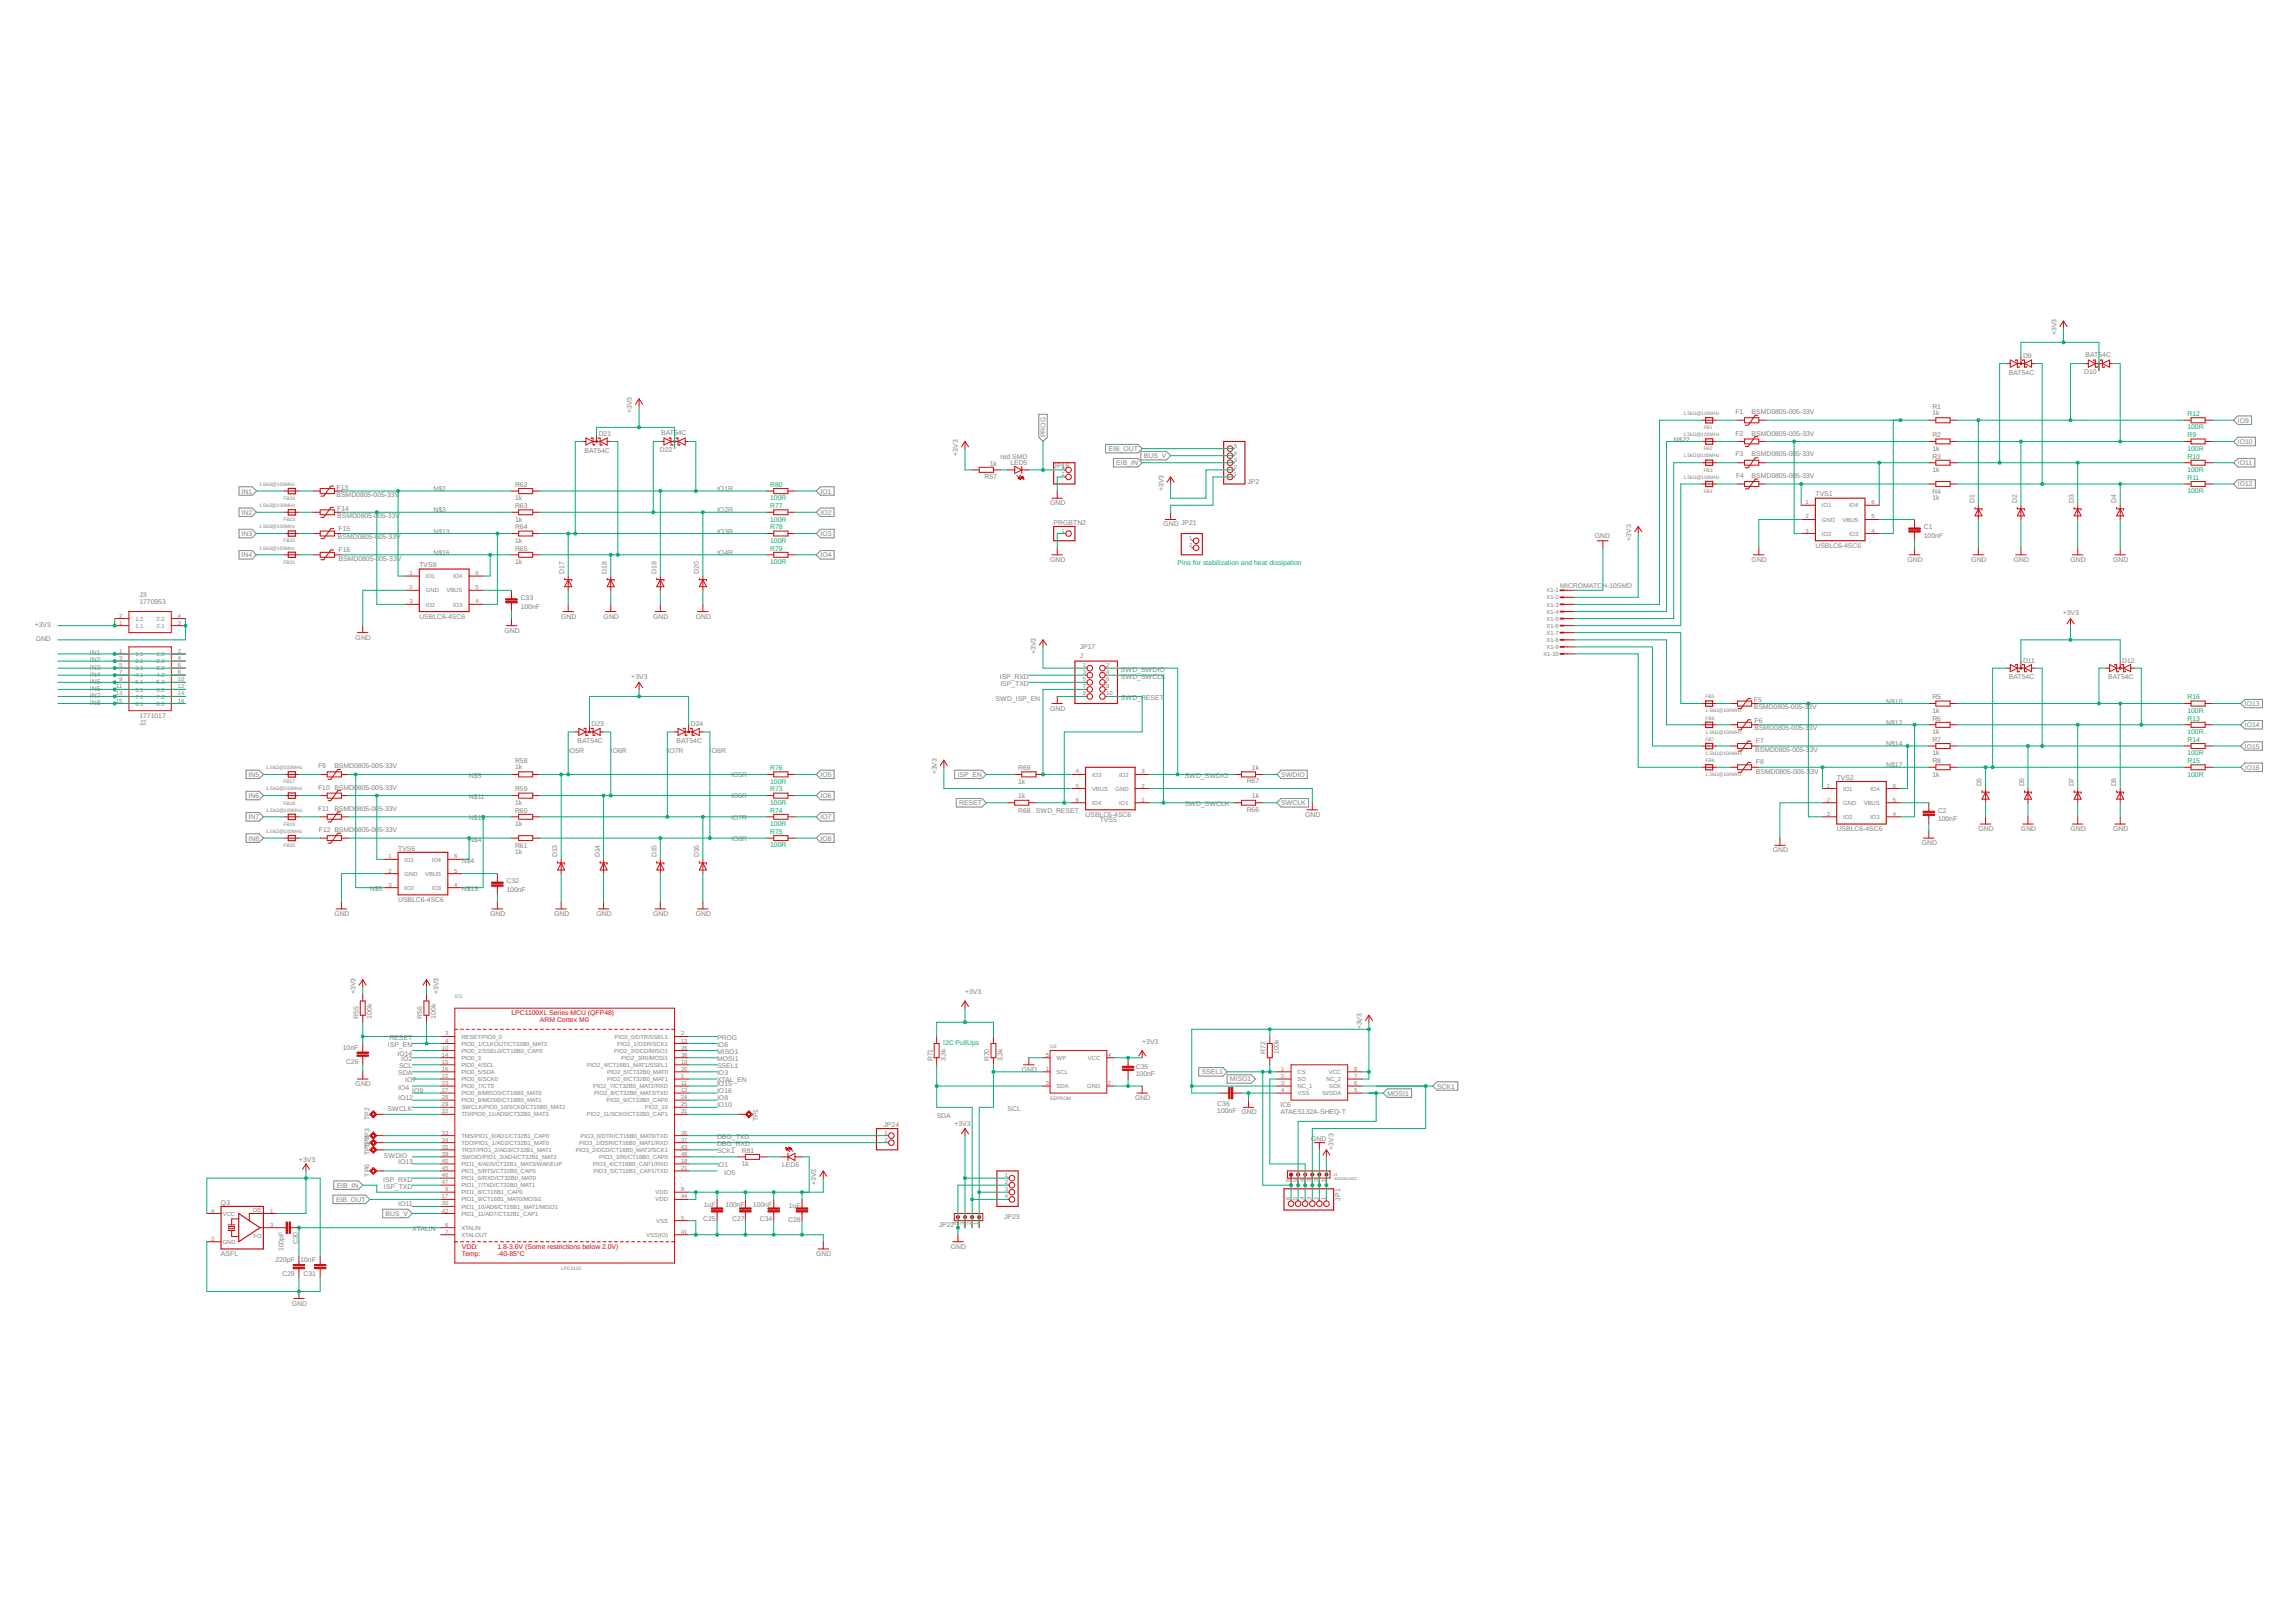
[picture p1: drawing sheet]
<svg xmlns="http://www.w3.org/2000/svg" width="297mm" height="210mm" viewBox="0 0 297 210" stroke-linecap="round" stroke-linejoin="round" font-family="sans-serif">
<defs><g id="words">
<g font-size=".9" fill="#808080">
<text x="261.7" y="46.3">D9</text>
<text x="266" y="43.4" transform="rotate(-90 266 43.4)">+3V3</text>
<text x="269.8" y="46.3">BAT54C</text>
<text x="81.8" y="53.5" transform="rotate(-90 81.8 53.5)">+3V3</text>
<text x="224.5" y="53.6">F1</text>
<text x="226.6" y="53.6">BSMD0805-005-33V</text>
<text x="250" y="53.7">1k</text>
<text x="250" y="52.9">R1</text>
<text x="259.9" y="48.5">BAT54C</text>
<text x="269.7" y="48.4">D10</text>
<text x="75.6" y="58.6">BAT54C</text>
<text x="77.5" y="56.4">D21</text>
<text x="85.4" y="58.5">D22</text>
<text x="85.5" y="56.3">BAT54C</text>
<text x="123.9" y="59" transform="rotate(-90 123.9 59)">+3V3</text>
<text x="129.4" y="59.4">red SMD</text>
<text x="135.3" y="56.6" transform="rotate(-90 135.3 56.6)">PROG</text>
<text x="143.4" y="58.4">EIB_OUT</text>
<text x="148" y="59.3">BUS_V</text>
<text x="216.5" y="57.1">N$22</text>
<text x="224.5" y="56.4">F2</text>
<text x="224.5" y="59.1">F3</text>
<text x="226.6" y="56.4">BSMD0805-005-33V</text>
<text x="226.6" y="59.1">BSMD0805-005-33V</text>
<text x="250" y="58.3">1k</text>
<text x="250" y="56.6">R2</text>
<text x="250" y="59.3">R3</text>
<text x="289.5" y="54.7">IO9</text>
<text x="289.5" y="57.5">IO10</text>
<text x="31.2" y="63.9">IN1</text>
<text x="43.5" y="64.3">BSMD0805-005-33V</text>
<text x="43.5" y="63.4">F13</text>
<text x="56.1" y="63.6">N$2</text>
<text x="66.6" y="64.7">1k</text>
<text x="66.6" y="63">R62</text>
<text x="66.6" y="65.8">R63</text>
<text x="92.8" y="63.6">IO1R</text>
<text x="106.1" y="63.9">IO1</text>
<text x="127.4" y="62">R57</text>
<text x="128" y="60.2">1k</text>
<text x="130.7" y="60.2">LED5</text>
<text x="135.9" y="65.4">GND</text>
<text x="136.3" y="60.6">JP18</text>
<text x="144.4" y="60.2">EIB_IN</text>
<text x="150.5" y="63.6" transform="rotate(-90 150.5 63.6)">+3V3</text>
<text x="161.4" y="62.6">JP2</text>
<text x="224.6" y="61.9">F4</text>
<text x="226.6" y="61.8">BSMD0805-005-33V</text>
<text x="234.9" y="64.2">TVS1</text>
<text x="250" y="61.1">1k</text>
<text x="250" y="64.7">1k</text>
<text x="250" y="63.9">R4</text>
<text x="255.4" y="65.1" transform="rotate(-90 255.4 65.1)">D1</text>
<text x="260.9" y="65.1" transform="rotate(-90 260.9 65.1)">D2</text>
<text x="268.3" y="65.1" transform="rotate(-90 268.3 65.1)">D3</text>
<text x="273.8" y="65.1" transform="rotate(-90 273.8 65.1)">D4</text>
<text x="289.5" y="60.2">IO11</text>
<text x="289.5" y="63">IO12</text>
<text x="31.2" y="66.6">IN2</text>
<text x="31.2" y="69.4">IN3</text>
<text x="43.6" y="67">BSMD0805-0</text>
<text x="43.6" y="66.1">F14</text>
<text x="43.7" y="69.8">BSMD0805-0</text>
<text x="43.8" y="68.7">F15</text>
<text x="43.8" y="71.4">F16</text>
<text x="48.9" y="67">05-33V</text>
<text x="49" y="69.8">05-33V</text>
<text x="56.1" y="69.1">N$13</text>
<text x="56.1" y="71.8">N$16</text>
<text x="56.1" y="66.3">N$3</text>
<text x="66.6" y="67.5">1k</text>
<text x="66.6" y="70.2">1k</text>
<text x="66.6" y="68.5">R64</text>
<text x="66.6" y="71.3">R65</text>
<text x="92.8" y="66.3">IO2R</text>
<text x="92.8" y="69.1">IO3R</text>
<text x="92.8" y="71.8">IO4R</text>
<text x="106.1" y="69.4">IO3</text>
<text x="106.1" y="66.6">IO2</text>
<text x="136.3" y="67.9">PRGBTN2</text>
<text x="150.5" y="68.1">GND</text>
<text x="152.8" y="67.9">JP21</text>
<text x="206.3" y="69.7">GND</text>
<text x="211" y="70" transform="rotate(-90 211 70)">+3V3</text>
<text x="234.9" y="70.9">USBLC6-4SC6</text>
<text x="248.9" y="69.6">100nF</text>
<text x="248.9" y="68.5">C1</text>
<text x="18" y="77.3">J3</text>
<text x="31.2" y="72.1">IN4</text>
<text x="43.8" y="72.6">BSMD0805-005-33V</text>
<text x="54.3" y="73.4">TVS9</text>
<text x="66.6" y="73">1k</text>
<text x="67.4" y="77.7">C33</text>
<text x="73" y="74.3" transform="rotate(-90 73 74.3)">D17</text>
<text x="78.5" y="74.3" transform="rotate(-90 78.5 74.3)">D18</text>
<text x="84.9" y="74.3" transform="rotate(-90 84.9 74.3)">D19</text>
<text x="90.4" y="74.3" transform="rotate(-90 90.4 74.3)">D20</text>
<text x="106.1" y="72.1">IO4</text>
<text x="135.9" y="72.7">GND</text>
<text x="201.9" y="76.1">MICROMATCH-10SMD</text>
<text x="226.6" y="72.7">GND</text>
<text x="246.8" y="72.7">GND</text>
<text x="255" y="72.7">GND</text>
<text x="260.5" y="72.7">GND</text>
<text x="267.9" y="72.7">GND</text>
<text x="273.4" y="72.7">GND</text>
<text x="4.5" y="81.1">+3V3</text>
<text x="4.6" y="83">GND</text>
<text x="18" y="78.2">1770953</text>
<text x="46" y="82.8">GND</text>
<text x="54.3" y="80">USBLC6-4SC6</text>
<text x="65.3" y="81.9">GND</text>
<text x="67.4" y="78.8">100nF</text>
<text x="72.6" y="80">GND</text>
<text x="78.1" y="80">GND</text>
<text x="84.5" y="80">GND</text>
<text x="90" y="80">GND</text>
<text x="139.7" y="83.9">JP17</text>
<text x="266.9" y="79.6">+3V3</text>
<text x="11.6" y="84.8">IN1</text>
<text x="11.6" y="85.7">IN2</text>
<text x="11.6" y="86.6">IN3</text>
<text x="11.6" y="87.6">IN4</text>
<text x="11.6" y="88.5">IN5</text>
<text x="11.6" y="89.4">IN6</text>
<text x="81.7" y="87.8">+3V3</text>
<text x="129.3" y="87.8">ISP_RXD</text>
<text x="129.4" y="88.8">ISP_TXD</text>
<text x="134" y="84.6" transform="rotate(-90 134 84.6)">+3V3</text>
<text x="139.7" y="85.1">J</text>
<text x="145" y="86.9">SWD_SWDIO</text>
<text x="145" y="87.8">SWD_SWCLK</text>
<text x="259.9" y="87.9">BAT54C</text>
<text x="261.7" y="85.7">D11</text>
<text x="272.7" y="87.9">BAT54C</text>
<text x="274.6" y="85.7">D12</text>
<text x="11.6" y="90.3">IN7</text>
<text x="11.6" y="91.2">IN8</text>
<text x="18" y="92.9">1771017</text>
<text x="18" y="93.8">J2</text>
<text x="76.5" y="94">D23</text>
<text x="89.4" y="94">D24</text>
<text x="128.8" y="90.7">SWD_ISP_EN</text>
<text x="135.9" y="92">GND</text>
<text x="145" y="90.6">SWD_RESET</text>
<text x="226.9" y="91.8">BSMD0805-005-33V</text>
<text x="226.9" y="90.9">F5</text>
<text x="227" y="94.5">BSMD0805-005-3</text>
<text x="227" y="93.6">F6</text>
<text x="234" y="94.5">3V</text>
<text x="244" y="91">N$10</text>
<text x="244" y="93.8">N$12</text>
<text x="250" y="92.2">1k</text>
<text x="250" y="95">1k</text>
<text x="250" y="90.5">R5</text>
<text x="250" y="93.3">R6</text>
<text x="290.4" y="91.4">IO13</text>
<text x="290.4" y="94.1">IO14</text>
<text x="32.2" y="100.5">IN5</text>
<text x="41.1" y="99.4">F9</text>
<text x="43.3" y="99.4">BSMD0805-005-33V</text>
<text x="60.7" y="100.7">N$5</text>
<text x="66.6" y="99.6">1k</text>
<text x="66.6" y="98.8">R58</text>
<text x="73.5" y="97.5">I</text>
<text x="73.8" y="97.5">O5R</text>
<text x="74.7" y="96.1">BAT54C</text>
<text x="79" y="97.5">I</text>
<text x="79.3" y="97.5">O6R</text>
<text x="86.3" y="97.5">I</text>
<text x="86.6" y="97.5">O7R</text>
<text x="87.5" y="96.1">BAT54C</text>
<text x="91.8" y="97.5">I</text>
<text x="92.1" y="97.5">O8R</text>
<text x="94.6" y="100.6">IO5R</text>
<text x="106.1" y="100.5">IO5</text>
<text x="121.2" y="100.2" transform="rotate(-90 121.2 100.2)">+3V3</text>
<text x="123.9" y="100.5">ISP_EN</text>
<text x="131.7" y="101.4">1k</text>
<text x="131.7" y="99.7">R69</text>
<text x="153.3" y="100.7">SWD_SWDIO</text>
<text x="161.3" y="101.4">R67</text>
<text x="162" y="99.7">1k</text>
<text x="165.7" y="100.5">SWDIO</text>
<text x="227.1" y="97.3">BSMD0805-005-3</text>
<text x="227.2" y="100.1">BSMD0805-005-3</text>
<text x="227.2" y="96.2">F7</text>
<text x="227.2" y="98.9">F8</text>
<text x="234.1" y="97.3">3V</text>
<text x="234.2" y="100.1">3V</text>
<text x="237.6" y="100.9">TVS2</text>
<text x="244" y="96.5">N$14</text>
<text x="244" y="99.3">N$17</text>
<text x="250" y="97.7">1k</text>
<text x="250" y="100.5">1k</text>
<text x="250" y="96">R7</text>
<text x="250" y="98.8">R8</text>
<text x="256.4" y="101.8" transform="rotate(-90 256.4 101.8)">D5</text>
<text x="261.9" y="101.8" transform="rotate(-90 261.9 101.8)">D6</text>
<text x="268.3" y="101.8" transform="rotate(-90 268.3 101.8)">D7</text>
<text x="273.8" y="101.8" transform="rotate(-90 273.8 101.8)">D8</text>
<text x="290.4" y="96.9">IO15</text>
<text x="290.4" y="99.6">IO16</text>
<text x="32.2" y="106">IN7</text>
<text x="32.2" y="103.3">IN6</text>
<text x="41.1" y="102.2">F10 BSMD0805-005-33V</text>
<text x="41.1" y="104.9">F11</text>
<text x="41.2" y="107.7">F12 BSMD0805-005-33V</text>
<text x="43.3" y="104.9">BSMD0805-005-33V</text>
<text x="60.7" y="106.2">N$15</text>
<text x="60.7" y="103.4">N$11</text>
<text x="66.6" y="104.2">1k</text>
<text x="66.6" y="106.9">1k</text>
<text x="66.6" y="102.4">R59</text>
<text x="66.6" y="105.2">R60</text>
<text x="94.6" y="103.3">IO6R</text>
<text x="94.6" y="106.1">IO7R</text>
<text x="106.1" y="103.3">IO6</text>
<text x="106.1" y="106">IO7</text>
<text x="124.1" y="104.2">RESET</text>
<text x="131.7" y="103.2">1k</text>
<text x="131.7" y="105.2">R68</text>
<text x="134" y="105.3">SWD_RESET</text>
<text x="140.4" y="105.7">USBLC6-4SC6</text>
<text x="142.3" y="106.4">TVS5</text>
<text x="153.3" y="104.3">SWD_SWCLK</text>
<text x="161.3" y="105.1">R66</text>
<text x="162" y="103.3">1k</text>
<text x="165.7" y="104.2">SWCLK</text>
<text x="168.9" y="105.7">GND</text>
<text x="237.6" y="107.5">USBLC6-4SC6</text>
<text x="250.7" y="106.3">100nF</text>
<text x="250.7" y="105.2">C2</text>
<text x="256" y="107.5">GND</text>
<text x="261.5" y="107.5">GND</text>
<text x="267.9" y="107.5">GND</text>
<text x="273.4" y="107.5">GND</text>
<text x="32.2" y="108.8">IN8</text>
<text x="51.5" y="110.1">TVS6</text>
<text x="59.8" y="111.7">N$4</text>
<text x="60.7" y="108.9">N$4</text>
<text x="66.6" y="110.6">1k</text>
<text x="66.6" y="109.8">R61</text>
<text x="72.1" y="110.9" transform="rotate(-90 72.1 110.9)">D13</text>
<text x="77.6" y="110.9" transform="rotate(-90 77.6 110.9)">D14</text>
<text x="84.9" y="110.9" transform="rotate(-90 84.9 110.9)">D15</text>
<text x="90.4" y="110.9" transform="rotate(-90 90.4 110.9)">D16</text>
<text x="94.6" y="108.8">IO8R</text>
<text x="106.1" y="108.8">IO8</text>
<text x="229.4" y="110.3">GND</text>
<text x="248.6" y="109.4">GND</text>
<text x="43.3" y="118.5">GND</text>
<text x="47.8" y="115.3">N$5</text>
<text x="51.5" y="116.7">USBLC6-4SC6</text>
<text x="59.8" y="115.3">N$15</text>
<text x="63.4" y="118.5">GND</text>
<text x="65.5" y="115.4">100nF</text>
<text x="65.5" y="114.3">C32</text>
<text x="71.7" y="118.5">GND</text>
<text x="77.2" y="118.5">GND</text>
<text x="84.5" y="118.5">GND</text>
<text x="90" y="118.5">GND</text>
<text x="46" y="128.6" transform="rotate(-90 46 128.6)">+3V3</text>
<text x="46.4" y="131.8" transform="rotate(-90 46.4 131.8)">R55</text>
<text x="48.1" y="131.8" transform="rotate(-90 48.1 131.8)">100k</text>
<text x="54.6" y="131.8" transform="rotate(-90 54.6 131.8)">R56</text>
<text x="56.4" y="131.8" transform="rotate(-90 56.4 131.8)">100k</text>
<text x="56.7" y="128.6" transform="rotate(-90 56.7 128.6)">+3V3</text>
<text x="124.9" y="128.6">+3V3</text>
<text x="44.4" y="135.8">10nF</text>
<text x="44.8" y="137.6">C26</text>
<text x="50.2" y="135.5">ISP_EN</text>
<text x="50.4" y="134.6">RESET</text>
<text x="51.4" y="136.6">IO14</text>
<text x="51.9" y="137.3">IO2</text>
<text x="92.8" y="135.5">IO6</text>
<text x="92.8" y="134.6">PROG</text>
<text x="92.8" y="136.4">MISO1</text>
<text x="92.8" y="137.3">MOSI1</text>
<text x="120.6" y="137.3" transform="rotate(-90 120.6 137.3)">R71</text>
<text x="122.4" y="137.3" transform="rotate(-90 122.4 137.3)">3,3k</text>
<text x="128" y="137.3" transform="rotate(-90 128 137.3)">R70</text>
<text x="129.7" y="137.3" transform="rotate(-90 129.7 137.3)">3,3k</text>
<text x="147.8" y="135">+3V3</text>
<text x="163.7" y="136.4" transform="rotate(-90 163.7 136.4)">R72</text>
<text x="165.5" y="136.4" transform="rotate(-90 165.5 136.4)">100k</text>
<text x="176.2" y="133.2" transform="rotate(-90 176.2 133.2)">+3V3</text>
<text x="46" y="140.5">GND</text>
<text x="50.1" y="143.8">SWCLK</text>
<text x="51.5" y="141">IO4</text>
<text x="51.5" y="142.4">IO12</text>
<text x="51.5" y="139.2">SDA</text>
<text x="51.6" y="138.3">SCL</text>
<text x="52.4" y="140.1">IO7</text>
<text x="53.3" y="141.5">IO9</text>
<text x="92.8" y="142.4">IO8</text>
<text x="92.8" y="139.2">IO3</text>
<text x="92.8" y="140.1">XTAL_EN</text>
<text x="92.8" y="138.3">SSEL1</text>
<text x="92.8" y="143.3">IO10</text>
<text x="92.8" y="140.5">IO15</text>
<text x="92.8" y="141.5">IO16</text>
<text x="130.4" y="143.8">SCL</text>
<text x="132.2" y="138.7">GND</text>
<text x="146.9" y="142.4">GND</text>
<text x="146.9" y="139.3">100nF</text>
<text x="146.9" y="138.4">C35</text>
<text x="155.5" y="139">SSEL1</text>
<text x="157.5" y="143.1">C36</text>
<text x="159.1" y="139.9">MISO1</text>
<text x="165.6" y="143.3">IC6</text>
<text x="179.5" y="141.8">MOSI1</text>
<text x="185.9" y="140.9">SCK1</text>
<text x="47.8" y="149.5" transform="rotate(-90 47.8 149.5)">TPT5PT4P3</text>
<text x="47.8" y="144.9" transform="rotate(-90 47.8 144.9)">TP2</text>
<text x="49.7" y="149.9">SWDIO</text>
<text x="92.8" y="149.3">SCK1</text>
<text x="92.8" y="147.4">DBG_TXD</text>
<text x="92.8" y="148.3">DBG_RXD</text>
<text x="96" y="149.2">R81</text>
<text x="98" y="145.1" transform="rotate(-90 98 145.1)">TP1</text>
<text x="114.3" y="145.8">JP24</text>
<text x="121.2" y="144.7">SDA</text>
<text x="123.5" y="145.7">+3V3</text>
<text x="157.5" y="144.1">100nF</text>
<text x="160.6" y="144.2">GND</text>
<text x="165.6" y="144.2">ATAES132A-SHEQ-T</text>
<text x="169.6" y="147.6">GND</text>
<text x="172.5" y="148.8" transform="rotate(-90 172.5 148.8)">+3V3</text>
<text x="28.6" y="155.9">Q3</text>
<text x="38.7" y="150.3">+3V3</text>
<text x="43.5" y="155.5">EIB_OUT</text>
<text x="43.6" y="153.7">EIB_IN</text>
<text x="47.8" y="152.3" transform="rotate(-90 47.8 152.3)">TP6</text>
<text x="49.6" y="152.9">ISP_RXD</text>
<text x="49.7" y="153.8">ISP_TXD</text>
<text x="51.5" y="150.6">IO13</text>
<text x="92.8" y="151.1">IO1</text>
<text x="93.7" y="152">IO5</text>
<text x="96" y="150.9">1k</text>
<text x="101.2" y="151">LED6</text>
<text x="105.6" y="153.4" transform="rotate(-90 105.6 153.4)">+3V3</text>
<text x="173.4" y="155.4" transform="rotate(-90 173.4 155.4)">JP1</text>
<text x="36.7" y="161.9" transform="rotate(-90 36.7 161.9)">100pF</text>
<text x="38.5" y="161" transform="rotate(-90 38.5 161)">C30</text>
<text x="49.9" y="157.4">BUS_V</text>
<text x="51.5" y="156.1">IO11</text>
<text x="53.3" y="159.3">XTALIN</text>
<text x="91" y="158">C25</text>
<text x="91.1" y="156.2">1uF</text>
<text x="93.8" y="156.2">100nF</text>
<text x="94.7" y="158">C27</text>
<text x="97.4" y="156.3">100nF</text>
<text x="98.3" y="158">C34</text>
<text x="102" y="158.2">C28</text>
<text x="102.1" y="156.3">1uF</text>
<text x="121.5" y="158.8">JP22</text>
<text x="123" y="161.6">GND</text>
<text x="129.9" y="157.7">JP23</text>
<text x="28.6" y="162.5">ASFL</text>
<text x="35.6" y="163.3">220pF</text>
<text x="36.5" y="165.1">C29</text>
<text x="38.9" y="163.3">10nF</text>
<text x="39.3" y="165.1">C31</text>
<text x="105.6" y="162.5">GND</text>
<text x="37.8" y="169">GND</text>
</g>
<g font-size=".9" fill="#0dab76">
<text x="283" y="53.8">R12</text>
<text x="283" y="56.6">R9</text>
<text x="283" y="58.3">100R</text>
<text x="283" y="59.3">R10</text>
<text x="283" y="55.6">100R</text>
<text x="99.6" y="65.8">R77</text>
<text x="99.6" y="63">R80</text>
<text x="99.6" y="64.7">100R</text>
<text x="283" y="61.1">100R</text>
<text x="283" y="62.1">R11</text>
<text x="283" y="63.8">100R</text>
<text x="99.6" y="67.5">100R</text>
<text x="99.6" y="68.5">R78</text>
<text x="99.6" y="70.2">100R</text>
<text x="99.6" y="71.3">R79</text>
<text x="99.6" y="73">100R</text>
<text x="152.4" y="73.2">Pins for stabilization and heat dissipation</text>
<text x="283" y="93.3">R13</text>
<text x="283" y="95">100R</text>
<text x="283" y="90.5">R16</text>
<text x="283" y="92.2">100R</text>
<text x="99.6" y="99.7">R76</text>
<text x="99.6" y="101.4">100R</text>
<text x="283" y="96">R14</text>
<text x="283" y="97.7">100R</text>
<text x="283" y="98.8">R15</text>
<text x="283" y="100.5">100R</text>
<text x="99.6" y="102.4">R73</text>
<text x="99.6" y="104.2">100R</text>
<text x="99.6" y="105.2">R74</text>
<text x="99.6" y="106.9">100R</text>
<text x="99.6" y="107.9">R75</text>
<text x="99.6" y="109.7">100R</text>
<text x="122" y="135.2">I2C PullUps</text>
</g>
<g font-size=".9" fill="#c90b0b">
<text x="66.2" y="131.4">LPC1100XL Series MCU (QFP48)</text>
<text x="69.8" y="132.3">ARM Cortex M0</text>
<text x="59.8" y="161.6">VDD:</text>
<text x="64.3" y="161.6">1.8-3.6V (Some restrictions below 2.0V)</text>
<text x="59.8" y="162.5">Temp:</text>
<text x="64.3" y="162.5">-40-85°C</text>
</g>
<g font-size=".8" fill="#808080">
<text x="159.6" y="59.8">3</text>
<text x="159.6" y="58.8">4</text>
<text x="159.6" y="57.9">5</text>
<text x="137.3" y="60.7">1</text>
<text x="137.3" y="61.6">2</text>
<text x="159.6" y="61.6">1</text>
<text x="159.6" y="60.7">2</text>
<text x="233.6" y="65.3">1</text>
<text x="235.7" y="65.7">IO1</text>
<text x="239.2" y="65.7">IO4</text>
<text x="242.1" y="65.3">6</text>
<text x="137.3" y="68.9">1</text>
<text x="153.8" y="69.8">1</text>
<text x="153.8" y="70.8">2</text>
<text x="233.6" y="67.1">2</text>
<text x="233.6" y="68.9">3</text>
<text x="235.7" y="67.5">GND</text>
<text x="235.7" y="69.3">IO2</text>
<text x="238.4" y="67.5">VBUS</text>
<text x="239.2" y="69.3">IO3</text>
<text x="242.1" y="68.9">4</text>
<text x="242.1" y="67.1">5</text>
<text x="53" y="74.4">1</text>
<text x="53" y="76.3">2</text>
<text x="55.1" y="74.8">IO1</text>
<text x="55.1" y="76.7">GND</text>
<text x="57.8" y="76.7">VBUS</text>
<text x="58.6" y="74.8">IO4</text>
<text x="61.5" y="76.3">5</text>
<text x="61.5" y="74.4">6</text>
<text x="200.1" y="76.7">X1-1</text>
<text x="200.1" y="77.6">X1-2</text>
<text x="15.4" y="80.8">1</text>
<text x="15.4" y="79.9">2</text>
<text x="17.5" y="81.2">1.1</text>
<text x="17.5" y="80.3">1.2</text>
<text x="20.3" y="81.2">2.1</text>
<text x="20.3" y="80.3">2.2</text>
<text x="23" y="80.8">3</text>
<text x="23" y="79.9">4</text>
<text x="53" y="78.1">3</text>
<text x="55.1" y="78.5">IO2</text>
<text x="58.6" y="78.5">IO3</text>
<text x="61.5" y="78.1">4</text>
<text x="200.1" y="78.5">X1-3</text>
<text x="200.1" y="79.4">X1-4</text>
<text x="200.1" y="80.3">X1-5</text>
<text x="200.1" y="81.2">X1-6</text>
<text x="200.1" y="82.2">X1-7</text>
<text x="200.1" y="83.1">X1-8</text>
<text x="200.1" y="84">X1-9</text>
<text x="15" y="89.1">11</text>
<text x="15.4" y="84.5">1</text>
<text x="15.4" y="85.4">3</text>
<text x="15.4" y="86.3">5</text>
<text x="15.4" y="87.3">7</text>
<text x="15.4" y="88.2">9</text>
<text x="17.5" y="84.9">1.1</text>
<text x="17.5" y="85.8">2.1</text>
<text x="17.5" y="86.7">3.1</text>
<text x="17.5" y="87.7">4.1</text>
<text x="17.5" y="88.6">5.1</text>
<text x="17.5" y="89.5">6.1</text>
<text x="20.3" y="84.9">1.2</text>
<text x="20.3" y="85.8">2.2</text>
<text x="20.3" y="86.7">3.2</text>
<text x="20.3" y="87.7">4.2</text>
<text x="20.3" y="88.6">5.2</text>
<text x="20.3" y="89.5">6.2</text>
<text x="23" y="84.5">2</text>
<text x="23" y="85.4">4</text>
<text x="23" y="86.3">6</text>
<text x="23" y="87.3">8</text>
<text x="23" y="88.2">10</text>
<text x="23" y="89.1">12</text>
<text x="140.1" y="86.3">1</text>
<text x="140.1" y="87.3">3</text>
<text x="140.1" y="88.2">5</text>
<text x="140.1" y="89.1">7</text>
<text x="143.1" y="86.3">2</text>
<text x="143.1" y="87.3">4</text>
<text x="143.1" y="88.2">6</text>
<text x="143.1" y="89.1">8</text>
<text x="199.7" y="84.9">X1-10</text>
<text x="15" y="90">13</text>
<text x="15" y="90.9">15</text>
<text x="17.5" y="90.4">7.1</text>
<text x="17.5" y="91.3">8.1</text>
<text x="20.3" y="90.4">7.2</text>
<text x="20.3" y="91.3">8.2</text>
<text x="23" y="90">14</text>
<text x="23" y="90.9">16</text>
<text x="140.1" y="90">9</text>
<text x="143.1" y="90">10</text>
<text x="139.2" y="100.1">4</text>
<text x="139.2" y="101.9">5</text>
<text x="141.3" y="100.5">IO3</text>
<text x="144.8" y="100.5">IO2</text>
<text x="147.7" y="101.9">2</text>
<text x="147.7" y="100.1">3</text>
<text x="236.3" y="101.9">1</text>
<text x="244.9" y="101.9">6</text>
<text x="139.2" y="103.8">6</text>
<text x="141.3" y="102.3">VBUS</text>
<text x="141.3" y="104.2">IO4</text>
<text x="144.3" y="102.3">GND</text>
<text x="144.8" y="104.2">IO1</text>
<text x="147.7" y="103.8">1</text>
<text x="236.3" y="103.8">2</text>
<text x="236.3" y="105.6">3</text>
<text x="238.5" y="102.3">IO1</text>
<text x="238.5" y="104.2">GND</text>
<text x="238.5" y="106">IO2</text>
<text x="241.1" y="104.2">VBUS</text>
<text x="242" y="106">IO3</text>
<text x="242" y="102.3">IO4</text>
<text x="244.9" y="105.6">4</text>
<text x="244.9" y="103.8">5</text>
<text x="50.2" y="111.1">1</text>
<text x="50.2" y="112.9">2</text>
<text x="52.4" y="111.5">IO1</text>
<text x="52.4" y="113.3">GND</text>
<text x="55" y="113.3">VBUS</text>
<text x="55.9" y="111.5">IO4</text>
<text x="58.8" y="112.9">5</text>
<text x="58.8" y="111.1">6</text>
<text x="50.2" y="114.8">3</text>
<text x="52.4" y="115.2">IO2</text>
<text x="55.9" y="115.2">IO3</text>
<text x="58.8" y="114.8">4</text>
<text x="57.2" y="135.8">10</text>
<text x="57.2" y="137.7">15</text>
<text x="57.2" y="136.7">14</text>
<text x="57.6" y="134">3</text>
<text x="57.6" y="134.9">4</text>
<text x="59.7" y="134.4">RESET/PIO0_0</text>
<text x="59.7" y="135.3">PIO0_1/CLKOUT/CT32B0_MAT2</text>
<text x="59.7" y="136.2">PIO0_2/SSEL0/CT16B0_CAP0</text>
<text x="59.7" y="137.2">PIO0_3</text>
<text x="79.5" y="136.2">PIO2_2/DCD/MISO1</text>
<text x="79.5" y="134.4">PIO2_0/DTR/SSEL1</text>
<text x="79.8" y="135.3">PIO2_1/DSR/SCK1</text>
<text x="80.4" y="137.2">PIO2_3/RI/MOSI1</text>
<text x="88.1" y="134">2</text>
<text x="88.1" y="134.9">13</text>
<text x="88.1" y="135.8">26</text>
<text x="88.1" y="136.7">38</text>
<text x="88.1" y="137.7">19</text>
<text x="135.3" y="136.7">5</text>
<text x="136.7" y="137.2">WP</text>
<text x="140.7" y="137.2">VCC</text>
<text x="143.3" y="136.7">4</text>
<text x="57.2" y="143.2">29</text>
<text x="57.2" y="138.6">16</text>
<text x="57.2" y="139.5">22</text>
<text x="57.2" y="140.4">23</text>
<text x="57.2" y="141.3">27</text>
<text x="57.2" y="142.2">28</text>
<text x="59.7" y="143.6">SWCLK/PIO0_10/SCK0/CT16B0_MAT2</text>
<text x="59.7" y="138.1">PIO0_4/SCL</text>
<text x="59.7" y="139">PIO0_5/SDA</text>
<text x="59.7" y="139.9">PIO0_6/SCK0</text>
<text x="59.7" y="140.8">PIO0_7/CTS</text>
<text x="59.7" y="141.7">PIO0_8/MISO0/CT16B0_MAT0</text>
<text x="59.7" y="142.7">PIO0_9/MOSI0/CT16B0_MAT1</text>
<text x="76" y="138.1">PIO2_4/CT16B1_MAT1/SSEL1</text>
<text x="76.7" y="140.8">PIO2_7/CT32B0_MAT2/RXD</text>
<text x="76.9" y="141.7">PIO2_8/CT32B0_MAT3/TXD</text>
<text x="78.5" y="142.7">PIO2_9/CT32B0_CAP0</text>
<text x="78.5" y="139">PIO2_5/CT32B0_MAT0</text>
<text x="78.5" y="139.9">PIO2_6/CT32B0_MAT1</text>
<text x="83.4" y="143.6">PIO2_10</text>
<text x="88.1" y="138.6">20</text>
<text x="88.1" y="139.5">1</text>
<text x="88.1" y="140.4">11</text>
<text x="88.1" y="141.3">12</text>
<text x="88.1" y="142.2">24</text>
<text x="88.1" y="143.2">25</text>
<text x="135.3" y="138.6">1</text>
<text x="135.3" y="140.4">3</text>
<text x="136.7" y="139">SCL</text>
<text x="136.7" y="140.8">SDA</text>
<text x="140.6" y="140.8">GND</text>
<text x="143.3" y="140.4">2</text>
<text x="165.8" y="138.6">1</text>
<text x="165.8" y="139.5">2</text>
<text x="165.8" y="140.4">3</text>
<text x="165.8" y="141.3">4</text>
<text x="167.9" y="139">CS</text>
<text x="167.9" y="139.9">SO</text>
<text x="167.9" y="140.8">NC_1</text>
<text x="167.9" y="141.7">VSS</text>
<text x="171.1" y="141.7">SI/SDA</text>
<text x="171.6" y="139.9">NC_2</text>
<text x="171.9" y="139">VCC</text>
<text x="171.9" y="140.8">SCK</text>
<text x="175.2" y="138.6">8</text>
<text x="175.2" y="139.5">7</text>
<text x="175.2" y="140.4">6</text>
<text x="175.2" y="141.3">5</text>
<text x="57.2" y="144.1">32</text>
<text x="57.2" y="146.8">33</text>
<text x="57.2" y="147.7">34</text>
<text x="57.2" y="148.7">35</text>
<text x="57.2" y="149.6">39</text>
<text x="59.7" y="144.5">TDI/PIO0_11/AD0/CT32B0_MAT3</text>
<text x="59.7" y="147.2">TMS/PIO1_0/AD1/CT32B1_CAP0</text>
<text x="59.7" y="148.2">TDO/PIO1_1/AD2/CT32B1_MAT0</text>
<text x="59.7" y="149.1">TRST/PIO1_2/AD3/CT32B1_MAT1</text>
<text x="59.7" y="150">SWDIO/PIO1_3/AD4/CT32B1_MAT2</text>
<text x="74.5" y="149.1">PIO3_2/DCD/CT16B0_MAT2/SCK1</text>
<text x="74.9" y="148.2">PIO3_1/DSR/CT16B0_MAT1/RXD</text>
<text x="75.1" y="147.2">PIO3_0/DTR/CT16B0_MAT0/TXD</text>
<text x="75.9" y="144.5">PIO2_11/SCK0/CT32B0_CAP1</text>
<text x="77.5" y="150">PIO3_3/RI/CT16B0_CAP0</text>
<text x="88.1" y="144.1">31</text>
<text x="88.1" y="146.8">36</text>
<text x="88.1" y="147.7">37</text>
<text x="88.1" y="148.7">43</text>
<text x="88.1" y="149.6">48</text>
<text x="114.4" y="146.8">1</text>
<text x="114.4" y="147.7">2</text>
<text x="57.2" y="155.1">17</text>
<text x="57.2" y="156">30</text>
<text x="57.2" y="150.5">40</text>
<text x="57.2" y="151.4">45</text>
<text x="57.2" y="152.3">46</text>
<text x="57.2" y="153.2">47</text>
<text x="57.6" y="154.2">9</text>
<text x="59.7" y="154.6">PIO1_8/CT16B1_CAP0</text>
<text x="59.7" y="155.5">PIO1_9/CT16B1_MAT0/MOSI1</text>
<text x="59.7" y="150.9">PIO1_4/AD5/CT32B1_MAT3/WAKEUP</text>
<text x="59.7" y="151.8">PIO1_5/RTS/CT32B0_CAP0</text>
<text x="59.7" y="152.7">PIO1_6/RXD/CT32B0_MAT0</text>
<text x="59.7" y="153.7">PIO1_7/TXD/CT32B0_MAT1</text>
<text x="76.7" y="150.9">PIO3_4/CT16B0_CAP1/RXD</text>
<text x="76.8" y="151.8">PIO3_5/CT16B1_CAP1/TXD</text>
<text x="84.8" y="155.5">VDD</text>
<text x="84.8" y="154.6">VDD</text>
<text x="88.1" y="155.1">44</text>
<text x="88.1" y="154.2">8</text>
<text x="88.1" y="150.5">18</text>
<text x="88.1" y="151.4">21</text>
<text x="130" y="152.3">1</text>
<text x="130" y="153.2">2</text>
<text x="130" y="154.2">3</text>
<text x="130" y="155.1">4</text>
<text x="166.9" y="155.3" transform="rotate(-90 166.9 155.3)">6</text>
<text x="166.9" y="153" transform="rotate(-90 166.9 153)">6</text>
<text x="167.8" y="155.3" transform="rotate(-90 167.8 155.3)">5</text>
<text x="167.8" y="153" transform="rotate(-90 167.8 153)">5</text>
<text x="168.7" y="155.3" transform="rotate(-90 168.7 155.3)">4</text>
<text x="168.7" y="153" transform="rotate(-90 168.7 153)">4</text>
<text x="169.6" y="155.3" transform="rotate(-90 169.6 155.3)">3</text>
<text x="169.6" y="153" transform="rotate(-90 169.6 153)">3</text>
<text x="170.6" y="155.3" transform="rotate(-90 170.6 155.3)">2</text>
<text x="170.6" y="153" transform="rotate(-90 170.6 153)">2</text>
<text x="171.5" y="155.3" transform="rotate(-90 171.5 155.3)">1</text>
<text x="171.5" y="153" transform="rotate(-90 171.5 153)">1</text>
<text x="27.3" y="160.6">2</text>
<text x="27.3" y="156.9">4</text>
<text x="28.8" y="161">GND</text>
<text x="28.8" y="157.3">VCC</text>
<text x="32.7" y="156.9">OE</text>
<text x="32.8" y="160.2">FO</text>
<text x="34.9" y="158.7">3</text>
<text x="34.9" y="156.9">1</text>
<text x="57.2" y="156.9">42</text>
<text x="57.6" y="158.7">6</text>
<text x="57.6" y="159.7">7</text>
<text x="59.7" y="159.1">XTALIN</text>
<text x="59.7" y="160.1">XTALOUT</text>
<text x="59.7" y="156.4">PIO1_10/AD6/CT16B1_MAT1/MISO1</text>
<text x="59.7" y="157.3">PIO1_11/AD7/CT32B1_CAP1</text>
<text x="83.6" y="160.1">VSS(IO)</text>
<text x="84.9" y="158.2">VSS</text>
<text x="88.1" y="159.7">41</text>
<text x="88.1" y="157.8">5</text>
<text x="123.8" y="158.5" transform="rotate(-90 123.8 158.5)">4</text>
<text x="124.7" y="158.5" transform="rotate(-90 124.7 158.5)">3</text>
<text x="125.6" y="158.5" transform="rotate(-90 125.6 158.5)">2</text>
<text x="126.6" y="158.5" transform="rotate(-90 126.6 158.5)">1</text>
</g>
<g font-size=".6" fill="#808080">
<text x="217.8" y="53.7">1.5kΩ@100MHz</text>
<text x="217.8" y="56.5">1.5kΩ@100MHz</text>
<text x="217.8" y="59.2">1.5kΩ@100MHz</text>
<text x="220.4" y="55.5">FB1</text>
<text x="220.4" y="58.3">FB2</text>
<text x="33.5" y="65.6">1.5kΩ@100MHz</text>
<text x="33.5" y="62.9">1.5kΩ@100MHz</text>
<text x="36.7" y="64.7">FB24</text>
<text x="217.8" y="62">1.5kΩ@100MHz</text>
<text x="220.4" y="61">FB3</text>
<text x="220.4" y="63.8">FB4</text>
<text x="33.5" y="71.1">1.5kΩ@100MHz</text>
<text x="33.5" y="68.4">1.5kΩ@100MHz</text>
<text x="36.7" y="70.2">FB22</text>
<text x="36.7" y="67.5">FB23</text>
<text x="36.7" y="73">FB21</text>
<text x="220.7" y="90.4">FB5</text>
<text x="220.7" y="92.2">1.5kΩ@100MHz</text>
<text x="220.7" y="93.1">FB6</text>
<text x="220.7" y="94.9">1.5kΩ@100MHz</text>
<text x="220.7" y="95.9">FB7</text>
<text x="34.4" y="99.5">1.5kΩ@100MHz</text>
<text x="36.7" y="101.4">FB17</text>
<text x="220.7" y="97.7">1.5kΩ@100MHz</text>
<text x="220.7" y="98.6">FB8</text>
<text x="220.7" y="100.4">1.5kΩ@100MHz</text>
<text x="34.4" y="102.3">1.5kΩ@100MHz</text>
<text x="34.4" y="105">1.5kΩ@100MHz</text>
<text x="34.4" y="107.8">1.5kΩ@100MHz</text>
<text x="36.7" y="104.1">FB18</text>
<text x="36.7" y="106.9">FB19</text>
<text x="36.7" y="109.6">FB20</text>
<text x="58.8" y="129.2">IC5</text>
<text x="135.9" y="135.6">U3</text>
<text x="135.9" y="142.4">EEPROM</text>
<text x="72.6" y="164.4">LPC1115</text>
</g>
<g font-size=".5" fill="#808080">
<text x="172.5" y="152.1">J1</text>
<text x="172.6" y="152.6">62000611622</text>
</g>
</g></defs>
<g fill="none" stroke="#808080" stroke-width=".13">
<path d="M134.4 53.6h1.1v3l-.6 .5-.5-.5zM143 57.5h4.2l.6 .6-.6 .5h-4.2zM144 59.3h3.2l.6 .6-.6 .5h-3.2zM147.6 58.4h3.3l.5 .6-.5 .5h-3.3zM289 59.9l.5-.6h2.2v1.1h-2.2zM289 54.4l.5-.6h1.8v1.1h-1.8zM289 57.1l.5-.5h2.3v1.1h-2.3zM30.9 63h1.7l.6 .5-.6 .6h-1.7zM30.9 65.7h1.7l.6 .6-.6 .5h-1.7zM30.9 68.5h1.7l.6 .5-.6 .6h-1.7zM30.9 71.2h1.7l.6 .6-.6 .5h-1.7zM105.6 63.5l.6-.5h1.7v1.1h-1.7z"/>
<path d="M105.6 66.3l.6-.6h1.7v1.1h-1.7zM105.6 69l.6-.5h1.7v1.1h-1.7zM105.6 71.8l.6-.6h1.7v1.1h-1.7zM289 62.6l.5-.5h2.3v1.1h-2.3zM31.8 99.7h1.7l.6 .5-.6 .6h-1.7zM123.5 99.7h3.5l.6 .5-.6 .6h-3.5zM289.9 91l.5-.5h2.3v1.1h-2.3zM289.9 93.8l.5-.6h2.3v1.1h-2.3zM289.9 96.5l.5-.5h2.3v1.1h-2.3zM289.9 99.3l.5-.6h2.3v1.1h-2.3zM31.8 102.4h1.7l.6 .6-.6 .5h-1.7zM31.8 105.2h1.7l.6 .5-.6 .6h-1.7z"/>
<path d="M31.8 107.9h1.7l.6 .6-.6 .5h-1.7zM105.6 100.2l.6-.5h1.7v1.1h-1.7zM105.6 103l.6-.6h1.7v1.1h-1.7zM105.6 105.7l.6-.5h1.7v1.1h-1.7zM105.6 108.5l.6-.6h1.7v1.1h-1.7zM123.7 103.3h3.3l.6 .6-.6 .5h-3.3zM165.2 103.9l.5-.6h3.6v1.1h-3.6zM165.2 100.2l.5-.5h3.4v1.1h-3.4zM155.1 138.2h3.1l.6 .5-.6 .6h-3.1zM158.7 139.1h3.2l.5 .5-.5 .6h-3.2zM43.1 154.7h4.2l.5 .5-.5 .6h-4.2zM43.2 152.8h3.2l.5 .6-.5 .5h-3.2z"/>
<path d="M49.5 156.5h3.3l.5 .5-.5 .6h-3.3zM178.9 141.5l.6-.6h3.1v1.1h-3.1zM185.4 140.5l.5-.5h2.7v1.1h-2.7z"/>
</g>
<g fill="none" stroke="#c90b0b" stroke-width=".13">
<path d="M75.4 57.1h.4M75.8 56.7l.9 .4-.9 .5zM76.5 56.8v-.1h.2v.9h.2v-.1M76.7 57.1h.9M77.2 56.2v.9M77.4 56.8v-.1h.2v.9h.3v-.1M77.6 57.1l.9-.4v.9zM78.5 57.1h.5M82.7 51.6v1M82.7 51.6l.4 .7M82.7 51.6l-.5 .7M85.4 57.1h.5"/>
<path d="M85.9 56.7l.9 .4-.9 .5zM86.6 56.8v-.1h.2v.9h.2v-.1M86.8 57.1h.9M87.3 57.1v1M87.5 56.8v-.1h.2v.9h.2v-.1M87.7 57.1l.9-.4v.9zM88.6 57.1h.5M124.8 57.1l.5 .7M124.8 57.1l-.4 .7M124.8 57.1v1M159.5 59.9h.2M159.5 59h.2"/>
<path d="M159.5 58.1h.2M220.2 57.1h1.8M220.2 54.4h1.8M220.2 59.9h1.8M224.8 57.1h.9M224.8 54.4h.9M224.8 59.9h.9M225.7 54.1h1.8v.6h-1.8zM225.7 56.8h1.8v.6h-1.8zM225.7 59.6h1.8v.6h-1.8zM227.4 53.7h-.3l-.9 1.3h-.4M227.4 56.5h-.3l-.9 1.3h-.4"/>
<path d="M227.4 59.2h-.3l-.9 1.3h-.4M227.5 57.1h1M227.5 54.4h1M227.5 59.9h1M249.5 57.1h.9M249.5 54.4h.9M249.5 59.9h.9M250.4 54.1h1.9v.6h-1.9zM250.4 56.8h1.9v.6h-1.9zM250.4 59.6h1.9v.6h-1.9zM252.3 57.1h.9M252.3 54.4h.9"/>
<path d="M252.3 59.9h.9M259.6 47.1h.5M260.1 46.6l.9 .5-.9 .4zM260.8 46.7v-.1h.2v.9h.2v-.1M261 47.1h.9M261.5 46.1v1M261.7 46.7v-.1h.2v.9h.2v-.1M261.9 47.1l.9-.5v.9zM262.8 47.1h.5M267 41.6l.4 .6M267 41.6l-.5 .6M267 41.6v.9"/>
<path d="M269.7 47.1h.5M270.2 46.6l.9 .5-.9 .4zM270.8 46.7v-.1h.3v.9h.2v-.1M271.1 47.1h.9M271.5 47.1v.9M271.8 46.7v-.1h.2v.9h.2v-.1M272 47.1l.9-.5v.9zM272.9 47.1h.5M282.5 57.1h1M282.5 54.4h1M282.5 59.9h1M283.5 54.1h1.8v.6h-1.8z"/>
<path d="M283.5 56.8h1.8v.6h-1.8zM283.5 59.6h1.8v.6h-1.8zM285.3 57.1h.9M285.3 54.4h.9M285.3 59.9h.9M16.7 79.1h5.5v2.8h-5.5zM36.8 63.5h1.9M36.8 66.3h1.9M36.8 69h1.9M36.8 71.8h1.9M40.5 63.5h.9M40.5 66.3h.9"/>
<path d="M40.5 69h.9M40.5 71.8h.9M41.4 63.2h1.9v.7h-1.9zM41.4 66h1.9v.6h-1.9zM41.4 68.7h1.9v.7h-1.9zM41.4 71.5h1.9v.6h-1.9zM43.2 62.9h-.4l-.9 1.3h-.4M43.2 65.7h-.4l-.9 1.3h-.4M43.2 68.4h-.4l-.9 1.3h-.4M43.2 71.2h-.4l-.9 1.2h-.4M43.3 63.5h.9M43.3 66.3h.9"/>
<path d="M43.3 69h.9M43.3 71.8h.9M52.4 74.5h1.9M52.4 76.4h1.9M52.4 78.2h1.9M60.7 74.5h1.8M60.7 76.4h1.8M60.7 78.2h1.8M66.2 76.4v1.1M66.2 78v1.1M66.2 63.5h.9M66.2 66.3h.9"/>
<path d="M66.2 69h.9M66.2 71.8h.9M67.1 63.2h1.8v.7h-1.8zM67.1 66h1.8v.6h-1.8zM67.1 68.7h1.8v.7h-1.8zM67.1 71.5h1.8v.6h-1.8zM68.9 63.5h.9M68.9 66.3h.9M68.9 69h.9M68.9 71.8h.9M72.8 79.1h1.4M73 74.8v.2h1v.2"/>
<path d="M73.5 74.5v1.9M73.5 78.2v.9M73.5 75l.5 .9h-1zM78.3 79.1h1.4M78.5 74.8v.2h1v.2M79 74.5v1.9M79 78.2v.9M79 75l.5 .9h-1zM84.8 79.1h1.3M85 74.8v.2h.9v.2M85.4 74.5v1.9M85.4 78.2v.9"/>
<path d="M85.4 75l.5 .9h-.9zM90.2 79.1h1.4M90.5 74.8v.2h.9v.2M90.9 74.5v1.9M90.9 78.2v.9M90.9 75l.5 .9h-.9zM99.2 63.5h.9M99.2 66.3h.9M99.2 69h.9M99.2 71.8h.9M100.1 63.2h1.8v.7h-1.8zM100.1 66h1.8v.6h-1.8z"/>
<path d="M100.1 68.7h1.8v.7h-1.8zM100.1 71.5h1.8v.6h-1.8zM101.9 63.5h.9M101.9 66.3h.9M101.9 69h.9M101.9 71.8h.9M125.8 60.8h.9M126.7 60.5h1.8v.6h-1.8zM128.5 60.8h.9M130.3 60.8h1M131.3 60.3l.9 .5-.9 .5zM131.6 61.5l.4 .5"/>
<path d="M131.7 61.9l.3 .1M131.7 61.9l.2-.2 .1 .3M131.7 61.9h.3M131.8 61.9h.2M131.8 61.8h.2M131.8 62h.2M131.8 61.8h.1M131.9 61.7h.1M132 61.5l.5 .5M132 62h.1M132.1 61.8h.3M132.1 61.8l.4 .2"/>
<path d="M132.2 60.3v1M132.2 60.8h.9M132.2 61.9h.2M132.2 61.8h.2M132.2 61.7h.2M132.3 61.7h.1M132.3 61.9h.1M132.3 61.7l-.2 .1M132.3 61.7l.2 .3M132.4 62h.1M136.1 64.5h1.4M136.1 71.8h1.4"/>
<path d="M136.8 63.5v1M136.8 70.9v.9M137.7 60.8h.2M137.7 61.7h.2M137.7 69h.2M150.7 67.2h1.4M151.4 61.7v.9M151.4 66.3v.9M151.4 61.7l.5 .7M151.4 61.7l-.4 .7M154.2 70h.2M154.2 70.9h.2"/>
<path d="M159.5 60.8h.2M159.5 61.7h.2M202.3 76.4h1.4M202.3 78.2h1.4M202.3 79.1h1.4M202.3 77.3h1.4M206.7 70h1.3M207.4 70v.9M211.9 68.1l.5 .7M211.9 68.1l-.4 .7M211.9 68.1v.9M220.2 62.6h1.8"/>
<path d="M224.8 62.6h.9M225.7 62.3h1.8v.6h-1.8zM226.8 71.8h1.4M227.4 62h-.3l-.9 1.3h-.4M227.5 70.9v.9M227.5 62.6h1M233 69h1.9M233 67.2h1.9M233 65.4h1.9M241.3 69h1.8M241.3 67.2h1.8M241.3 65.4h1.8"/>
<path d="M247 71.8h1.4M247.7 67.2v1.1M247.7 68.9v1.1M247.7 70.9v.9M249.5 62.6h.9M250.4 62.3h1.9v.6h-1.9zM252.3 62.6h.9M255.3 71.8h1.3M255.5 65.7v.1h.9v.2M255.9 65.4v1.8M255.9 70.9v.9M255.9 65.8l.5 1h-.9z"/>
<path d="M260.8 71.8h1.3M261 65.7v.1h.9v.2M261.5 65.4v1.8M261.5 70.9v.9M261.5 65.8l.4 1h-.9zM268.1 71.8h1.4M268.3 65.7v.1h.9v.2M268.8 65.4v1.8M268.8 70.9v.9M268.8 65.8l.4 1h-.9zM273.6 71.8h1.4M273.8 65.7v.1h.9v.2"/>
<path d="M274.3 65.4v1.8M274.3 70.9v.9M274.3 65.8l.4 1h-.9zM282.5 62.6h1M283.5 62.3h1.8v.6h-1.8zM285.3 62.6h.9M14.8 86.5h1.9M14.8 87.4h1.9M14.8 88.3h1.9M14.8 89.2h1.9M14.8 90.1h1.9M14.8 91h1.9"/>
<path d="M14.8 81h1.9M14.8 84.6h1.9M14.8 85.6h1.9M14.8 80.1h1.9M16.7 83.7h5.5v8.3h-5.5zM22.2 86.5h1.8M22.2 87.4h1.8M22.2 88.3h1.8M22.2 89.2h1.8M22.2 90.1h1.8M22.2 91h1.8M22.2 81h1.8"/>
<path d="M22.2 84.6h1.8M22.2 85.6h1.8M22.2 80.1h1.8M42.3 99.9h1.9v.6h-1.9zM44.1 99.6h-.4l-.9 1.3h-.4M46.2 81.9h1.4M46.9 81v.9M65.5 81h1.4M66.2 80.1v.9M67.1 99.9h1.8v.6h-1.8zM74.4 94.7h.5M74.9 94.3l.9 .4-.9 .5z"/>
<path d="M75.6 94.3h.2v.9h.2v-.1M75.8 94.7h.9M76.3 93.8v.9M76.5 94.3h.2v.9h.2v-.1M76.7 94.7l.9-.4v.9zM77.6 94.7h.5M82.7 88.3l.4 .7M82.7 88.3l-.5 .7M82.7 88.3v.9M87.3 94.7h.4M87.7 94.3l.9 .4-.9 .5zM88.4 94.3h.2v.9h.3v-.1"/>
<path d="M88.6 94.7h1M89.1 93.8v.9M89.3 94.3h.3v.9h.2v-.1M89.6 94.7l.9-.4v.9zM90.5 94.7h.4M100.1 99.9h1.8v.6h-1.8zM122.1 98.4l.5 .7M122.1 98.4l-.5 .7M122.1 98.4v.9M132.2 99.9h1.8v.6h-1.8zM134.9 82.8l.5 .7M134.9 82.8l-.4 .7"/>
<path d="M134.9 82.8v.9M136.1 91h1.4M136.8 90.1v.9M140.4 86.5h.2M140.4 87.4h.2M140.4 88.3h.2M140.4 89.2h.2M140.4 90.1h.2M143 86.5h.2M143 87.4h.2M143 88.3h.2M143 89.2h.2"/>
<path d="M143 90.1h.2M160.6 99.9h1.8v.6h-1.8zM202.3 81.9h1.4M202.3 81h1.4M202.3 83.7h1.4M202.3 84.6h1.4M202.3 80.1h1.4M202.3 82.8h1.4M220.2 91h1.8M220.2 93.8h1.8M220.2 96.5h1.8M220.2 99.3h1.8"/>
<path d="M223.9 91h.9M223.9 93.8h.9M223.9 96.5h.9M223.9 99.3h.9M224.8 90.7h1.8v.7h-1.8zM224.8 93.5h1.8v.6h-1.8zM224.8 96.2h1.8v.7h-1.8zM224.8 99h1.8v.6h-1.8zM226.5 90.4h-.3l-1 1.3h-.3M226.5 93.2h-.3l-1 1.2h-.3M226.5 95.9h-.3l-1 1.3h-.3M226.5 98.7h-.3l-1 1.2h-.3"/>
<path d="M226.6 91h.9M226.6 93.8h.9M226.6 96.5h.9M226.6 99.3h.9M249.5 91h.9M249.5 93.8h.9M249.5 96.5h.9M249.5 99.3h.9M250.4 90.7h1.9v.7h-1.9zM250.4 93.5h1.9v.6h-1.9zM250.4 96.2h1.9v.7h-1.9zM250.4 99h1.9v.6h-1.9z"/>
<path d="M252.3 91h.9M252.3 93.8h.9M252.3 96.5h.9M252.3 99.3h.9M259.6 86.5h.5M260.1 86l.9 .5-.9 .4zM260.8 86.1v-.1h.2v.9h.2v-.1M261 86.5h.9M261.5 85.6v.9M261.7 86.1v-.1h.2v.9h.2v-.1M261.9 86.5l.9-.5v.9zM262.8 86.5h.5"/>
<path d="M267.9 80.1l.4 .6M267.9 80.1l-.5 .6M267.9 80.1v.9M272.5 86.5h.4M272.9 86l.9 .5-.9 .4zM273.6 86.1v-.1h.2v.9h.3v-.1M273.8 86.5h.9M274.3 85.6v.9M274.5 86.1v-.1h.2v.9h.3v-.1M274.7 86.5l1-.5v.9zM275.7 86.5h.4M282.5 91h1"/>
<path d="M282.5 93.8h1M282.5 96.5h1M282.5 99.3h1M283.5 90.7h1.8v.7h-1.8zM283.5 93.5h1.8v.6h-1.8zM283.5 96.2h1.8v.7h-1.8zM283.5 99h1.8v.6h-1.8zM285.3 91h.9M285.3 93.8h.9M285.3 96.5h.9M285.3 99.3h.9M36.8 100.2h1.9"/>
<path d="M36.8 103h1.9M36.8 105.7h1.9M36.8 108.5h1.9M41.4 100.2h.9M41.4 103h.9M41.4 105.7h.9M41.4 108.5h.9M42.3 102.6h1.9v.7h-1.9zM42.3 105.4h1.9v.6h-1.9zM42.3 108.1h1.9v.7h-1.9zM43.5 117.6h1.4M44.1 102.3h-.4l-.9 1.3h-.4"/>
<path d="M44.1 105.1h-.4l-.9 1.3h-.4M44.1 107.8h-.4l-.9 1.3h-.4M44.2 100.2h.9M44.2 116.7v.9M44.2 103h.9M44.2 105.7h.9M44.2 108.5h.9M49.7 111.2h1.8M49.7 113.1h1.8M49.7 114.9h1.8M57.9 111.2h1.9M57.9 113.1h1.9"/>
<path d="M57.9 114.9h1.9M63.6 117.6h1.4M64.3 113.1v1.1M64.3 114.7v1.1M64.3 116.7v.9M66.2 100.2h.9M66.2 103h.9M66.2 105.7h.9M66.2 108.5h.9M67.1 102.6h1.8v.7h-1.8zM67.1 105.4h1.8v.6h-1.8zM67.1 108.1h1.8v.7h-1.8z"/>
<path d="M68.9 100.2h.9M68.9 103h.9M68.9 105.7h.9M68.9 108.5h.9M71.9 117.6h1.4M72.1 111.5v.2h.9v.1M72.6 111.2v1.9M72.6 116.7v.9M72.6 111.7l.4 .9h-.9zM77.4 117.6h1.4M77.6 111.5v.2h.9v.1M78.1 111.2v1.9"/>
<path d="M78.1 116.7v.9M78.1 111.7l.4 .9h-.9zM84.8 117.6h1.3M85 111.5v.2h.9v.1M85.4 111.2v1.9M85.4 116.7v.9M85.4 111.7l.5 .9h-.9zM90.2 117.6h1.4M90.5 111.5v.2h.9v.1M90.9 111.2v1.9M90.9 116.7v.9M90.9 111.7l.5 .9h-.9z"/>
<path d="M99.2 100.2h.9M99.2 103h.9M99.2 105.7h.9M99.2 108.5h.9M100.1 102.6h1.8v.7h-1.8zM100.1 105.4h1.8v.6h-1.8zM100.1 108.1h1.8v.7h-1.8zM101.9 100.2h.9M101.9 103h.9M101.9 105.7h.9M101.9 108.5h.9M130.3 103.9h1"/>
<path d="M131.3 103.6h1.8v.6h-1.8zM131.3 100.2h.9M133.1 103.9h.9M134 100.2h.9M138.6 103.9h1.8M138.6 102h1.8M138.6 100.2h1.8M146.9 103.9h1.8M146.9 102h1.8M146.9 100.2h1.8M159.7 103.9h.9M159.7 100.2h.9"/>
<path d="M160.6 103.6h1.8v.6h-1.8zM162.4 103.9h1M162.4 100.2h1M169.1 104.8h1.4M169.8 103.9v.9M229.6 109.4h1.4M230.3 108.5v.9M235.8 103.9h1.8M235.8 102h1.8M235.8 105.7h1.8M244 103.9h1.9M244 102h1.9"/>
<path d="M244 105.7h1.9M248.9 108.5h1.3M249.5 103.9v1.1M249.5 105.5v1.1M249.5 107.5v1M256.2 106.6h1.4M256.4 102.3v.2h.9v.2M256.9 102v1.9M256.9 105.7v.9M256.9 102.5l.4 .9h-.9zM261.7 106.6h1.4M261.9 102.3v.2h.9v.2"/>
<path d="M262.4 102v1.9M262.4 105.7v.9M262.4 102.5l.4 .9h-.9zM268.1 106.6h1.4M268.3 102.3v.2h.9v.2M268.8 102v1.9M268.8 105.7v.9M268.8 102.5l.4 .9h-.9zM273.6 106.6h1.4M273.8 102.3v.2h.9v.2M274.3 102v1.9M274.3 105.7v.9"/>
<path d="M274.3 102.5l.4 .9h-.9zM46.2 139.6h1.4M46.6 129.5h.6v1.9h-.6zM46.9 126.8v.9M46.9 128.6v.9M46.9 131.4v.9M46.9 135v1.1M46.9 136.7v1.1M46.9 138.7v.9M46.9 126.8l.5 .7M46.9 126.8l-.4 .7M54.8 129.5h.7v1.9h-.7z"/>
<path d="M55.2 126.8v.9M55.2 128.6v.9M55.2 131.4v.9M55.2 126.8l-.5 .7M55.2 126.8l.4 .7M57 134.1h1.8M57 135h1.8M57 136h1.8M57 137.8h1.8M57 138.7h1.8M57 139.6h1.8M57 136.9h1.8"/>
<path d="M58.8 130.5h28.5v32.9h-28.5zM58.8 133.2h.4M59.6 133.2h.4M60.3 133.2h.4M61.1 133.2h.3M61.8 133.2h.4M62.5 133.2h.4M63.3 133.2h.3M64 133.2h.4M64.7 133.2h.4M65.5 133.2h.4M66.2 133.2h.4"/>
<path d="M67 133.2h.3M67.7 133.2h.4M68.4 133.2h.4M69.2 133.2h.4M69.9 133.2h.4M70.7 133.2h.3M71.4 133.2h.4M72.1 133.2h.4M72.9 133.2h.3M73.6 133.2h.4M74.3 133.2h.4M75.1 133.2h.4"/>
<path d="M75.8 133.2h.4M76.6 133.2h.3M77.3 133.2h.4M78 133.2h.4M78.8 133.2h.3M79.5 133.2h.4M80.2 133.2h.4M81 133.2h.4M81.7 133.2h.4M82.5 133.2h.3M83.2 133.2h.4M83.9 133.2h.4"/>
<path d="M84.7 133.2h.3M85.4 133.2h.4M86.1 133.2h.4M86.9 133.2h.4M87.3 134.1h1.8M87.3 135h1.8M87.3 136h1.8M87.3 137.8h1.8M87.3 138.7h1.8M87.3 139.6h1.8M87.3 136.9h1.8M120.9 135h.6v1.9h-.6z"/>
<path d="M121.2 134.1v.9M121.2 136.9v.9M124.8 129.5v1M124.8 129.5l.5 .7M124.8 129.5l-.4 .7M128.2 135h.6v1.9h-.6zM128.5 134.1v.9M128.5 136.9v.9M132.4 137.8h1.4M133.1 136.9v.9M134.9 138.7h.9M134.9 136.9h.9"/>
<path d="M135.8 136h7.4v5.5h-7.4zM143.2 136.9h.9M145.9 136.9v1.1M145.9 138.5v1.1M147.8 136l.4 .7M147.8 136l-.5 .7M147.8 136v.9M164 135h.6v1.9h-.6zM164.3 134.1v.9M164.3 136.9v.9M165.2 138.7h1.8M165.2 139.6h1.8"/>
<path d="M167 137.8h7.3v4.6h-7.3zM174.3 138.7h1.9M174.3 139.6h1.9M177.1 131.4l.5 .7M177.1 131.4l-.4 .7M177.1 131.4v.9M26.8 157h1.8M29.5 159.2h.9M29.5 158.5h.9M29.6 158.7h.7v.3h-.7zM30 159.2v.8h.9M30.9 157.7h-.9v.8"/>
<path d="M33.6 158.9h3.4M35.9 157h-3.6v1M37.6 158.9h1.1M39.6 150.6l-.5 .7M39.6 150.6l.4 .7M39.6 150.6v.9M47.8 144.2l.5-.5 .4 .5-.4 .5zM47.8 151.5l.5-.4 .4 .4-.4 .5zM48.3 148.3l-.5 .5 .5 .4 .4-.4M48.3 148.3l.4 .5M48.7 144.2h1M48.7 147h1"/>
<path d="M48.7 147.9h1M48.7 148.8h1M48.7 151.5h1M48.7 147l-.4-.5-.5 .5 .9 .9M48.7 147l-.9 .9 .5 .4M48.7 147.9l-.4 .4M57 158.9h1.8M57 159.8h1.8M57 155.2h1.8M57 154.3h1.8M57 143.3h1.8M57 144.2h1.8"/>
<path d="M57 147h1.8M57 147.9h1.8M57 148.8h1.8M57 149.7h1.8M57 140.5h1.8M57 141.5h1.8M57 142.4h1.8M57 156.1h1.8M57 150.6h1.8M57 157h1.8M57 151.5h1.8M57 152.5h1.8"/>
<path d="M57 153.4h1.8M87.3 159.8h1.8M87.3 155.2h1.8M87.3 158h1.8M87.3 154.3h1.8M87.3 143.3h1.8M87.3 144.2h1.8M87.3 147h1.8M87.3 147.9h1.8M87.3 148.8h1.8M87.3 149.7h1.8M87.3 140.5h1.8"/>
<path d="M87.3 141.5h1.8M87.3 142.4h1.8M87.3 150.6h1.8M87.3 151.5h1.8M92.8 155.2v1.1M92.8 156.9v1.1M95.5 144.2h.9M95.5 149.7h.9M96.4 149.4h1.9v.6h-1.9zM96.4 155.2v1.1M96.4 156.9v1.1M96.9 143.7l.4 .5-.4 .5-.5-.5z"/>
<path d="M98.3 149.7h.9M100.1 155.2v1.1M100.1 156.9v1.1M101 149.7h.9M101.7 148.5l.5 .5M101.7 148.5h.1M101.7 148.5l.3 .2M101.7 148.5l.1 .3 .2-.1M101.7 148.6h.2M101.7 148.7h.3M101.7 148.7h.2M101.8 148.8h.1"/>
<path d="M101.9 149.2v1M101.9 149.7l.9-.5v1zM102.1 148.5l.5 .5M102.1 148.5l.3 .1-.2 .2zM102.1 148.5h.1M102.1 148.6h.3M102.2 148.7h.1M102.3 148.7l-.1 .1M102.8 149.7h1M103.8 155.2v1.1M103.8 156.9v1.1M106.5 151.5l.5 .7"/>
<path d="M106.5 151.5l-.4 .7M106.5 151.5v1M114.8 147h.2M114.8 147.9h.2M123.5 157h3.6v1h-3.6zM123.9 157.5v1.4M123.9 159.8v.9M124.8 146v1M124.8 157.5v1.4M124.8 146l.5 .7M124.8 146l-.4 .7M125.8 157.5v1.4"/>
<path d="M126.7 157.5v1.4M130.3 155.2h.3M130.3 154.3h.3M130.3 152.5h.3M130.3 153.4h.3M134.9 140.5h.9M143.2 140.5h.9M147.1 141.5h1.4M147.8 140.5v1M157.9 141.5h1.1M159.5 141.5h1.1M160.8 143.3h1.4"/>
<path d="M161.5 142.4v.9M165.2 140.5h1.8M165.2 141.5h1.8M166.6 151.5h5.5v1h-5.5zM167 152v1.4M167 155.2v.2M167.9 152v1.4M167.9 155.2v.2M168.8 152v1.4M168.8 155.2v.2M169.8 152v1.4M169.8 155.2v.2"/>
<path d="M170 147.9h1.4M170.7 147.9v.9M170.7 152v1.4M170.7 155.2v.2M171.6 148.8v.9M171.6 152v1.4M171.6 155.2v.2M171.6 148.8l.5 .7M171.6 148.8l-.4 .7M174.3 140.5h1.9M174.3 141.5h1.9M26.8 160.7h1.8"/>
<path d="M38 168h1.4M38.7 162.5v1.1M38.7 164.2v1.1M38.7 167.1v.9M41.4 162.5v1.1M41.4 164.2v1.1M58.8 160.7h.4M59.6 160.7h.4M60.3 160.7h.4M61.1 160.7h.3M61.8 160.7h.4M62.5 160.7h.4"/>
<path d="M63.3 160.7h.3M64 160.7h.4M64.7 160.7h.4M65.5 160.7h.4M66.2 160.7h.4M67 160.7h.3M67.7 160.7h.4M68.4 160.7h.4M69.2 160.7h.4M69.9 160.7h.4M70.7 160.7h.3M71.4 160.7h.4"/>
<path d="M72.1 160.7h.4M72.9 160.7h.3M73.6 160.7h.4M74.3 160.7h.4M75.1 160.7h.4M75.8 160.7h.4M76.6 160.7h.3M77.3 160.7h.4M78 160.7h.4M78.8 160.7h.3M79.5 160.7h.4M80.2 160.7h.4"/>
<path d="M81 160.7h.4M81.7 160.7h.4M82.5 160.7h.3M83.2 160.7h.4M83.9 160.7h.4M84.7 160.7h.3M85.4 160.7h.4M86.1 160.7h.4M86.9 160.7h.4M105.8 161.6h1.4M106.5 160.7v.9M123.3 160.7h1.3"/>
<circle cx="159.1" cy="59.9" r=".36"/>
<circle cx="159.1" cy="59" r=".36"/>
<circle cx="159.1" cy="58.1" r=".36"/>
<circle cx="138.2" cy="69" r=".36"/>
<circle cx="138.2" cy="60.8" r=".36"/>
<circle cx="138.2" cy="61.7" r=".36"/>
<circle cx="154.7" cy="70" r=".36"/>
<circle cx="154.7" cy="70.9" r=".36"/>
<circle cx="159.1" cy="61.7" r=".36"/>
<circle cx="159.1" cy="60.8" r=".36"/>
<circle cx="141" cy="86.5" r=".36"/>
<circle cx="141" cy="87.4" r=".36"/>
<circle cx="141" cy="88.3" r=".36"/>
<circle cx="141" cy="89.2" r=".36"/>
<circle cx="141" cy="90.1" r=".36"/>
<circle cx="142.6" cy="86.5" r=".36"/>
<circle cx="142.6" cy="89.2" r=".36"/>
<circle cx="142.6" cy="88.3" r=".36"/>
<circle cx="142.6" cy="90.1" r=".36"/>
<circle cx="142.6" cy="87.4" r=".36"/>
<circle cx="115.3" cy="147.9" r=".36"/>
<circle cx="115.3" cy="147" r=".36"/>
<circle cx="130.9" cy="154.3" r=".36"/>
<circle cx="130.9" cy="153.4" r=".36"/>
<circle cx="130.9" cy="155.2" r=".36"/>
<circle cx="130.9" cy="152.5" r=".36"/>
<circle cx="167" cy="155.8" r=".36"/>
<circle cx="167.9" cy="155.8" r=".36"/>
<circle cx="168.8" cy="155.8" r=".36"/>
<circle cx="169.8" cy="155.8" r=".36"/>
<circle cx="170.7" cy="155.8" r=".36"/>
<circle cx="171.6" cy="155.8" r=".36"/>
</g>
<g fill="#c90b0b" stroke="#c90b0b" stroke-width=".13">
<path d="M92 156.3h1.5v.2h-1.5z"/>
<path d="M92 156.7h1.5v.1h-1.5z"/>
<path d="M46.2 136.1h1.5v.2h-1.5z"/>
<path d="M46.2 136.5h1.5v.2h-1.5z"/>
<path d="M95.7 156.3h1.5v.2h-1.5z"/>
<path d="M95.7 156.7h1.5v.1h-1.5z"/>
<path d="M103 156.3h1.5v.2h-1.5z"/>
<path d="M103 156.7h1.5v.1h-1.5z"/>
<path d="M37.9 163.6h1.5v.2h-1.5z"/>
<path d="M37.9 164h1.5v.2h-1.5z"/>
<path d="M37 158.1h.2v1.5h-.2z"/>
<path d="M37.4 158.1h.2v1.5h-.2z"/>
<path d="M40.7 163.6h1.5v.2h-1.5z"/>
<path d="M40.7 164h1.5v.2h-1.5z"/>
<path d="M63.6 114.2h1.5v.1h-1.5z"/>
<path d="M63.6 114.5h1.5v.2h-1.5z"/>
<path d="M65.4 77.5h1.5v.2h-1.5z"/>
<path d="M65.4 77.9h1.5v.1h-1.5z"/>
<path d="M99.4 156.3h1.4v.2h-1.4z"/>
<path d="M99.4 156.7h1.4v.1h-1.4z"/>
<path d="M145.2 138.3h1.5v.2h-1.5z"/>
<path d="M145.2 138h1.5v.2h-1.5z"/>
<path d="M159.3 140.7h.2v1.5h-.2z"/>
<path d="M159 140.7h.1v1.5h-.1z"/>
<path d="M247 68.3h1.4v.2h-1.4z"/>
<path d="M247 68.7h1.4v.2h-1.4z"/>
<path d="M248.8 105h1.5v.2h-1.5z"/>
<path d="M248.8 105.3h1.5v.2h-1.5z"/>
</g>
<g fill="none" stroke="#c90b0b" stroke-width=".15">
<path d="M136.3 59.9h2.8v2.7h-2.8zM158.3 57.1h2.8v5.5h-2.8zM220.7 54h.9v.7h-.9zM220.7 56.8h.9v.7h-.9zM220.7 59.5h.9v.7h-.9zM37.3 63.2h.9v.7h-.9zM37.3 66h.9v.7h-.9zM37.3 68.7h.9v.7h-.9zM37.3 71.5h.9v.6h-.9zM54.3 73.6h6.4v5.5h-6.4zM136.3 68.1h2.8v1.9h-2.8zM152.8 69h2.8v2.8h-2.8z"/>
<path d="M220.7 62.3h.9v.7h-.9zM234.9 64.5h6.4v5.5h-6.4zM37.3 99.9h.9v.7h-.9zM139.1 85.6h5.5v5.4h-5.5zM140.4 99.3h6.5v5.5h-6.5zM220.7 90.7h.9v.7h-.9zM220.7 93.5h.9v.6h-.9zM220.7 96.2h.9v.7h-.9zM220.7 99h.9v.6h-.9zM37.3 102.6h.9v.7h-.9zM37.3 105.4h.9v.7h-.9zM37.3 108.1h.9v.7h-.9z"/>
<path d="M51.5 110.3h6.4v5.5h-6.4zM237.6 101.1h6.4v5.5h-6.4zM28.6 156.1h5.5v5.5h-5.5zM30.9 157l2.7 1.9-2.7 1.8zM113.4 146h2.7v2.8h-2.7zM129 151.5h2.7v4.6h-2.7zM166.1 153.8h6.4v2.8h-6.4z"/>
</g>
<g fill="#c90b0b" stroke="#c90b0b" stroke-width=".13">
<path d="M77.1 57h.2v.2h-.2z" fill-rule="evenodd"/>
<path d="M96.7 144.1a.26 .26 0 0 1 .4 0 .26 .26 0 0 1-.2 .4l-.2-.1-.1-.2 .1-.1a.21 .21 0 0 1 .3-.1 .21 .21 0 0 1 .1 .3 .25 .25 0 0 1-.3 .1 .25 .25 0 0 1-.2-.2z" fill-rule="evenodd"/>
<path d="M48.1 144.1a.25 .25 0 0 1 .4-.1 .25 .25 0 0 1 0 .4 .25 .25 0 0 1-.4 0l-.1-.2 .1-.1a.21 .21 0 0 1 .4 0 .21 .21 0 0 1-.3 .3l-.2-.2z" fill-rule="evenodd"/>
<path d="M48.1 146.8a.25 .25 0 0 1 .4 0 .25 .25 0 0 1 0 .3 .25 .25 0 0 1-.4 0l-.1-.1 .1-.1a.21 .21 0 0 1 .4 0 .21 .21 0 0 1-.3 .3l-.2-.2z" fill-rule="evenodd"/>
<path d="M48.1 147.7l.2-.1a.26 .26 0 0 1 .2 .4 .26 .26 0 0 1-.4 0v-.1a.21 .21 0 0 1 .2-.2 .21 .21 0 0 1 .2 .1 .21 .21 0 0 1-.3 .3l-.2-.2z" fill-rule="evenodd"/>
<path d="M48.1 148.7l.2-.2a.26 .26 0 0 1 .2 .4 .26 .26 0 0 1-.3 .1l-.2-.2 .2-.2h.2v.3a.22 .22 0 0 1-.3-.1z" fill-rule="evenodd"/>
<circle cx="87.3" cy="57.1" r=".12"/>
<circle cx="76.3" cy="94.7" r=".12"/>
<circle cx="89.1" cy="94.7" r=".12"/>
<circle cx="125.8" cy="157.5" r=".21"/>
<circle cx="126.7" cy="157.5" r=".21"/>
<circle cx="124.9" cy="157.5" r=".21"/>
<circle cx="123.9" cy="157.5" r=".21"/>
<circle cx="170.7" cy="152" r=".21"/>
<circle cx="171.6" cy="152" r=".21"/>
<circle cx="169.8" cy="152" r=".21"/>
<circle cx="168.9" cy="152" r=".21"/>
<circle cx="167.9" cy="152" r=".21"/>
<circle cx="167" cy="152" r=".21"/>
<circle cx="261.4" cy="47.1" r=".12"/>
<circle cx="271.5" cy="47.1" r=".12"/>
<circle cx="261.4" cy="86.5" r=".12"/>
<circle cx="274.3" cy="86.5" r=".12"/>
<circle cx="48.3" cy="151.6" r=".23"/>
</g>
<path d="M201.9 76.4h.4M201.9 77.3h.4M201.9 78.2h.4M201.9 79.1h.4M201.9 80.1h.4M201.9 81h.4M201.9 81.9h.4M201.9 82.8h.4M201.9 83.7h.4M201.9 84.6h.4" fill="none" stroke="#c90b0b" stroke-width=".23"/>
<g fill="none" stroke="#0dab76" stroke-width=".13">
<path d="M75.4 57.1h-1v11.9M77.2 56.2v-.9h10.1v2.8M79 57.1h.9v14.7M82.7 52.6v2.7M85.4 57.1h-.9v9.2M89.1 57.1h.9v6.4M124.8 58.1v2.7h1M134.9 57.1v3.7M147.8 58.1h11.9M147.8 59.9h11.9M151.4 59h8.3M220.2 59.9h-3.7v20.2h-12.8"/>
<path d="M220.2 54.4h-5.5v23.8h-11M220.2 57.1h-4.6v22h-11.9M222 59.9h2.8M222 57.1h2.8M222 54.4h2.8M228.5 59.9h21M228.5 57.1h21M228.5 54.4h21M232.1 57.1v11.9h.9M243.1 59.9v5.5M244.9 54.4v14.6h-1.8M253.2 59.9h29.3"/>
<path d="M253.2 57.1h29.3M253.2 54.4h29.3M255.9 54.4v11M259.6 47.1h-.9v12.8M261.5 46.1v-1.8h10v3.7M261.5 57.1v8.3M263.3 47.1h.9v15.5M267 42.5v1.8M268.8 59.9v5.5M269.7 47.1h-1.8v7.3M273.4 47.1h.9v10M286.2 59.9h2.8"/>
<path d="M286.2 57.1h2.8M286.2 54.4h2.8M33.2 69h3.6M33.2 63.5h3.6M33.2 66.3h3.6M33.2 71.8h3.6M38.7 69h1.8M38.7 63.5h1.8M38.7 66.3h1.8M38.7 71.8h1.8M44.2 69h22M44.2 63.5h22"/>
<path d="M44.2 66.3h22M44.2 71.8h22M48.7 66.3v11.9h3.7M51.5 63.5v11h.9M52.4 76.4h-5.5v4.6M62.5 76.4h3.7M63.4 71.8v2.7h-.9M64.3 69v9.2h-1.8M66.2 79.1v1M69.8 69h29.4M69.8 63.5h29.4M69.8 66.3h29.4"/>
<path d="M69.8 71.8h29.4M73.5 69v5.5M73.5 76.4v1.8M79 71.8v2.7M79 76.4v1.8M85.4 63.5v11M85.4 76.4v1.8M90.9 66.3v8.2M90.9 76.4v1.8M102.8 69h2.8M102.8 63.5h2.8M102.8 66.3h2.8"/>
<path d="M102.8 71.8h2.8M129.4 60.8h.9M133.1 60.8h4.6M137.7 61.7h-.9v1.8M137.7 69h-.9v1.9M159.7 61.7h-2.8v3.7h-5.5v.9M159.7 60.8h-3.7v3.7h-4.6v-1.9M207.4 70.9v5.5h-3.7M211.9 69v8.3h-8.2M220.2 62.6h-2.8v18.4h-13.7M222 62.6h2.8M228.5 62.6h21"/>
<path d="M233 67.2h-5.5v3.7M233 62.6v2.8M243.1 67.2h4.6M247.7 70v.9M253.2 62.6h29.3M255.9 67.2v3.7M261.5 67.2v3.7M268.8 67.2v3.7M274.3 62.6v2.8M274.3 67.2v3.7M286.2 62.6h2.8M7.5 90.1h16.5"/>
<path d="M7.5 88.3h16.5M7.5 87.4h16.5M7.5 86.5h16.5M7.5 84.6h16.5M7.5 85.6h16.5M7.5 89.2h16.5M7.5 91h16.5M14.8 80.1v.9h-7.3M24 80.1v2.7h-16.5M74.4 94.7h-.9v5.5M76.3 93.8v-3.7h12.8v3.7M78.1 94.7h.9v8.3"/>
<path d="M82.7 89.2v.9M87.3 94.7h-1v11M90.9 94.7h.9v13.8M122.1 99.3v2.7h16.5M133.1 88.3h7.3M133.1 87.4h7.3M134.9 83.7v2.8h5.5M136.8 90.1h3.6M140.4 89.2h-5.5v11h3.7M143.2 90.1h4.6v4.6h-10.1v9.2M143.2 87.4h7.3v16.5M143.2 86.5h9.2v13.7"/>
<path d="M203.7 82.8h11.9v11h4.6M203.7 84.6h8.2v14.7h8.3M203.7 81.9h13.7v9.1h2.8M203.7 83.7h10.1v12.8h6.4M222 91h1.9M222 93.8h1.9M222 96.5h1.9M222 99.3h1.9M227.5 91h22M227.5 93.8h22M227.5 96.5h22M227.5 99.3h22"/>
<path d="M234 91v14.7h1.8M235.8 99.3v2.7M246.8 96.5v5.5h-.9M247.7 93.8v11.9h-1.8M253.2 91h29.3M253.2 93.8h29.3M253.2 96.5h29.3M253.2 99.3h29.3M256.9 99.3v2.7M259.6 86.5h-1.8v12.8M261.5 85.6v-2.8h12.8v2.8M262.4 96.5v5.5"/>
<path d="M263.3 86.5h.9v10M267.9 81v1.8M268.8 93.8v8.2M272.5 86.5h-1v4.5M274.3 91v11M276.1 86.5h.9v7.3M286.2 91h3.7M286.2 93.8h3.7M286.2 96.5h3.7M286.2 99.3h3.7M34.1 103h2.7M34.1 100.2h2.7"/>
<path d="M34.1 105.7h2.7M34.1 108.5h2.7M38.7 103h2.7M38.7 100.2h2.7M38.7 105.7h2.7M38.7 108.5h2.7M45.1 103h21.1M45.1 100.2h21.1M45.1 105.7h21.1M45.1 108.5h21.1M46 100.2v14.7h3.7M48.7 103v8.2h1"/>
<path d="M49.7 113.1h-5.5v3.6M59.8 113.1h4.5M60.7 108.5v2.7h-.9M62.5 105.7v9.2h-2.7M64.3 115.8v.9M69.8 103h29.4M69.8 100.2h29.4M69.8 105.7h29.4M69.8 108.5h29.4M72.6 100.2v11M72.6 113.1v3.6M78.1 103v8.2"/>
<path d="M78.1 113.1v3.6M85.4 108.5v2.7M85.4 113.1v3.6M90.9 105.7v5.5M90.9 113.1v3.6M102.8 103h2.8M102.8 100.2h2.8M102.8 105.7h2.8M102.8 108.5h2.8M127.6 103.9h2.7M127.6 100.2h3.7M134 103.9h4.6"/>
<path d="M148.7 102h21.1v1.9M148.7 103.9h11M148.7 100.2h11M163.4 103.9h1.8M163.4 100.2h1.8M235.8 103.9h-5.5v4.6M245.9 103.9h3.6M249.5 106.6v.9M256.9 103.9v1.8M262.4 103.9v1.8M268.8 103.9v1.8M274.3 103.9v1.8"/>
<path d="M46.9 127.7v.9M46.9 132.3v2.7M46.9 137.8v.9M46.9 134.1h10.1M53.3 136.9h3.7M53.3 135h3.7M53.3 138.7h3.7M53.3 139.6h3.7M53.3 137.8h3.7M53.3 136h3.7M55.2 127.7v.9M55.2 132.3v2.7"/>
<path d="M89.1 136.9h3.7M89.1 134.1h3.7M89.1 135h3.7M89.1 138.7h3.7M89.1 139.6h3.7M89.1 137.8h3.7M89.1 136h3.7M121.2 137.8v5.5h4.6v15.6M121.2 134.1v-1.8h7.3v1.8M124.8 130.5v1.8M128.5 137.8v5.5h-1.8v15.6M128.5 138.7h6.4"/>
<path d="M133.1 136.9h1.8M144.1 136.9h3.7M145.9 139.6v.9M158.8 138.7h6.4M163.4 138.7v14.7h3.6v1.8M164.3 133.2v.9M164.3 137.8v.9M165.2 139.6h-.9v11h4.5v4.6M176.2 138.7h.9M177.1 133.2h-22.9v8.3h3.7M177.1 132.3v7.3h-.9M26.8 157v-4.5h14.6v10"/>
<path d="M39.6 151.5v5.5h-3.7M46.9 153.4h1.8v.9h8.3M47.8 155.2h9.2M49.7 151.5h7.3M49.7 148.8h7.3M49.7 147h7.3M49.7 147.9h7.3M49.7 144.2h7.3M53.3 140.5h3.7M53.3 141.5h3.7M53.3 153.4h3.7M53.3 157h3.7"/>
<path d="M53.3 143.3h3.7M53.3 149.7h3.7M53.3 152.5h3.7M53.3 142.4h3.7M53.3 150.6h3.7M53.3 156.1h3.7M57 158.9h-18.3v3.6M89.1 158h.9v1.8M89.1 159.8h17.4v.9M89.1 140.5h3.7M89.1 141.5h3.7M89.1 143.3h3.7"/>
<path d="M89.1 149.7h6.4M89.1 151.5h3.7M89.1 142.4h3.7M89.1 150.6h3.7M89.1 148.8h3.7M89.1 147h25.7M89.1 147.9h25.7M89.1 144.2h6.4M90 154.3v.9h-.9M92.8 154.3v.9M92.8 158v1.8M96.4 154.3v.9"/>
<path d="M96.4 158v1.8M99.2 149.7h1.8M100.1 154.3v.9M100.1 158v1.8M103.8 154.3v.9M103.8 158v1.8M103.8 149.7h.9v4.6M106.5 152.5v1.8h-17.4M121.2 140.5h13.7M124.8 152.5h5.5M124.8 147v11.9M125.8 155.2h4.5"/>
<path d="M126.7 154.3h3.6M130.3 153.4h-6.4v6.4M144.1 140.5h3.7M154.2 140.5h11M160.6 141.5h4.6M161.5 141.5v.9M170.7 148.8v6.4M171.6 149.7v5.5M176.2 140.5h9.2M176.2 141.5h2.7M178 141.5v3.6h-10.1v10.1M184.4 140.5v5.5h-14.6v9.2"/>
<path d="M26.8 160.7v6.4h14.6v-1.8M38.7 165.3v1.8"/>
</g>
<g fill="#0dab76" stroke="#0dab76" stroke-width=".13">
<circle cx="38.7" cy="167.1" r=".19"/>
<circle cx="103.8" cy="159.8" r=".19"/>
<circle cx="96.4" cy="159.8" r=".19"/>
<circle cx="92.8" cy="159.8" r=".19"/>
<circle cx="90" cy="159.8" r=".19"/>
<circle cx="100.1" cy="159.8" r=".19"/>
<circle cx="145.9" cy="140.5" r=".19"/>
<circle cx="161.5" cy="141.5" r=".19"/>
<circle cx="24" cy="81" r=".19"/>
<circle cx="123.9" cy="158.9" r=".19"/>
<circle cx="170.7" cy="153.4" r=".19"/>
<circle cx="46.9" cy="134.1" r=".19"/>
<circle cx="134.9" cy="60.8" r=".19"/>
<circle cx="92.8" cy="154.3" r=".19"/>
<circle cx="96.4" cy="154.3" r=".19"/>
<circle cx="103.8" cy="154.3" r=".19"/>
<circle cx="90" cy="154.3" r=".19"/>
<circle cx="100.1" cy="154.3" r=".19"/>
<circle cx="39.6" cy="152.5" r=".19"/>
<circle cx="82.7" cy="90.1" r=".19"/>
<circle cx="82.7" cy="55.3" r=".19"/>
<circle cx="124.8" cy="132.3" r=".19"/>
<circle cx="145.9" cy="136.9" r=".19"/>
<circle cx="14.8" cy="81" r=".19"/>
<circle cx="177.1" cy="133.2" r=".19"/>
<circle cx="177.1" cy="138.7" r=".19"/>
<circle cx="154.2" cy="140.5" r=".19"/>
<circle cx="164.3" cy="133.2" r=".19"/>
<circle cx="124.8" cy="152.5" r=".19"/>
<circle cx="267" cy="44.3" r=".19"/>
<circle cx="267.9" cy="82.8" r=".19"/>
<circle cx="171.6" cy="153.4" r=".19"/>
<circle cx="128.5" cy="138.7" r=".19"/>
<circle cx="126.7" cy="154.3" r=".19"/>
<circle cx="121.2" cy="140.5" r=".19"/>
<circle cx="125.8" cy="155.2" r=".19"/>
<circle cx="38.7" cy="158.9" r=".19"/>
<circle cx="168.8" cy="153.4" r=".19"/>
<circle cx="14.8" cy="84.6" r=".19"/>
<circle cx="14.8" cy="85.6" r=".19"/>
<circle cx="14.8" cy="86.5" r=".19"/>
<circle cx="14.8" cy="87.4" r=".19"/>
<circle cx="14.8" cy="88.3" r=".19"/>
<circle cx="14.8" cy="90.1" r=".19"/>
<circle cx="14.8" cy="89.2" r=".19"/>
<circle cx="14.8" cy="91" r=".19"/>
<circle cx="55.2" cy="135" r=".19"/>
<circle cx="152.4" cy="100.2" r=".19"/>
<circle cx="150.5" cy="103.9" r=".19"/>
<circle cx="137.7" cy="103.9" r=".19"/>
<circle cx="134.9" cy="100.2" r=".19"/>
<circle cx="64.3" cy="69" r=".19"/>
<circle cx="62.5" cy="105.7" r=".19"/>
<circle cx="184.4" cy="140.5" r=".19"/>
<circle cx="169.8" cy="153.4" r=".19"/>
<circle cx="48.7" cy="103" r=".19"/>
<circle cx="63.4" cy="71.8" r=".19"/>
<circle cx="72.6" cy="100.2" r=".19"/>
<circle cx="73.5" cy="100.2" r=".19"/>
<circle cx="79" cy="103" r=".19"/>
<circle cx="78.1" cy="103" r=".19"/>
<circle cx="90.9" cy="105.7" r=".19"/>
<circle cx="86.3" cy="105.7" r=".19"/>
<circle cx="85.4" cy="108.5" r=".19"/>
<circle cx="91.8" cy="108.5" r=".19"/>
<circle cx="85.4" cy="63.5" r=".19"/>
<circle cx="90" cy="63.5" r=".19"/>
<circle cx="90.9" cy="66.3" r=".19"/>
<circle cx="84.5" cy="66.3" r=".19"/>
<circle cx="73.5" cy="69" r=".19"/>
<circle cx="74.4" cy="69" r=".19"/>
<circle cx="79.9" cy="71.8" r=".19"/>
<circle cx="79" cy="71.8" r=".19"/>
<circle cx="178" cy="141.5" r=".19"/>
<circle cx="167.9" cy="153.4" r=".19"/>
<circle cx="164.3" cy="138.7" r=".19"/>
<circle cx="163.4" cy="138.7" r=".19"/>
<circle cx="167" cy="153.4" r=".19"/>
<circle cx="51.5" cy="63.5" r=".19"/>
<circle cx="48.7" cy="66.3" r=".19"/>
<circle cx="60.7" cy="108.5" r=".19"/>
<circle cx="46" cy="100.2" r=".19"/>
<circle cx="234" cy="91" r=".19"/>
<circle cx="247.7" cy="93.8" r=".19"/>
<circle cx="246.8" cy="96.5" r=".19"/>
<circle cx="235.8" cy="99.3" r=".19"/>
<circle cx="271.5" cy="91" r=".19"/>
<circle cx="274.3" cy="91" r=".19"/>
<circle cx="277" cy="93.8" r=".19"/>
<circle cx="268.8" cy="93.8" r=".19"/>
<circle cx="262.4" cy="96.5" r=".19"/>
<circle cx="264.2" cy="96.5" r=".19"/>
<circle cx="256.9" cy="99.3" r=".19"/>
<circle cx="257.8" cy="99.3" r=".19"/>
<circle cx="233" cy="62.6" r=".19"/>
<circle cx="243.1" cy="59.9" r=".19"/>
<circle cx="232.1" cy="57.1" r=".19"/>
<circle cx="245.9" cy="54.4" r=".19"/>
<circle cx="267.9" cy="54.4" r=".19"/>
<circle cx="255.9" cy="54.4" r=".19"/>
<circle cx="274.3" cy="57.1" r=".19"/>
<circle cx="261.5" cy="57.1" r=".19"/>
<circle cx="258.7" cy="59.9" r=".19"/>
<circle cx="268.8" cy="59.9" r=".19"/>
<circle cx="264.2" cy="62.6" r=".19"/>
<circle cx="274.3" cy="62.6" r=".19"/>
</g>
<use href="#words"/>
</svg>
